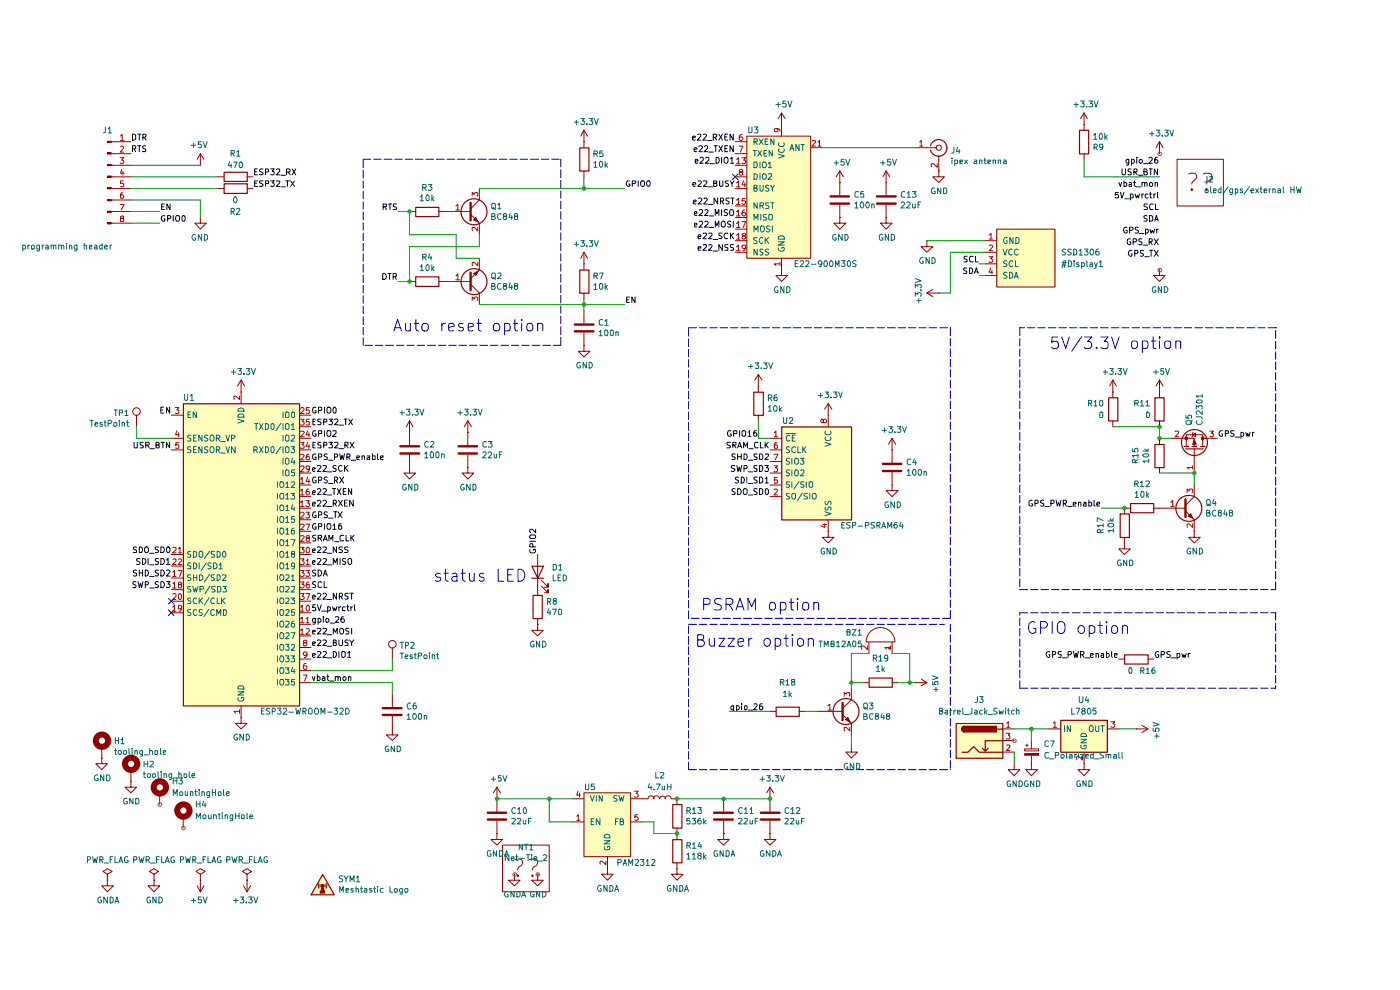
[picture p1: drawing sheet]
<svg xmlns="http://www.w3.org/2000/svg" width="297mm" height="210mm" viewBox="0 0 297 210" stroke-linecap="round" stroke-linejoin="round" font-family="sans-serif">
<g fill="#ffb">
<path d="M38.9 85.6h24.6v64.1h-24.6z"/>
<path d="M68.5 185.5l2.4 4.3h-4.9z"/>
<path d="M123.9 168.2h9.9v13.5h-9.9z"/>
<path d="M165.8 90.6h14.8v19.7h-14.8z"/>
<path d="M202.8 153.5h9.9v7.3h-9.9z"/>
<path d="M225 152.8h9.9v6.8h-9.9z"/>
<path d="M211.5 48.6h12.3v12.3h-12.3z"/>
<path d="M158.5 28.9h13.5v25.9h-13.5z"/>
</g>
<path d="M47.5 36.5h5v2h-5zM47.5 39h5v2h-5zM88.2 44h4.9v1.9h-4.9zM88.2 58.7h4.9v2h-4.9z" fill="none" stroke="#910000" stroke-width=".25"/>
<g fill="none" stroke="#910000" stroke-width=".21">
<path d="M46.2 37.5h1.3M46.2 40h1.3M52.4 37.5h1.2M52.4 40h1.2M42.5 46.1v1.2h-1.2l1.2 1.3 1.3-1.3h-1.3M42.5 46.1h.1M86.9 44.9h1.2M86.9 59.7h1.2M93 44.9h1.3M93 59.7h1.3M29 88.1v2.4"/>
<circle cx="29" cy="87.3" r=".8"/>
</g>
<g fill="none" stroke="#0f0f0f" stroke-width=".21">
<path d="M54 38.9h.4M54 36.4h.4M54.6 38.4h-.6v1.1h.6M54.6 35.8h-.6v1.3h.6M55.8 38.4h-.6l-.2 .1 .2 .4 .6 .3-.1 .3h-.7M55.8 35.9l-.5-.1-.3 .3 .2 .3 .5 .2v.4h-.7M56.3 38.9h.7v-.5h-.7v1.1M56.3 36.5l.7-.1v-.4l-.2-.2h-.5v1.3M57.4 38.4h.8l-.5 .4 .5 .2-.1 .5h-.7M57.4 35.8h.8l-.5 .5 .5 .3-.1 .4h-.7M58.7 38.4h.6l.1 .3-.8 .8h.8M58.7 36l.4-.2 .3 .4-.8 .9h.8"/>
<path d="M59.6 39.6h.9M59.6 37.2h.9M60.6 38.4h.8M60.8 36.5l.7-.1 .1-.3-.3-.3h-.5v1.3M61 38.4v1.1M61.1 36.5l.5 .6M61.6 38.4l.9 1.1M62 35.8l.7 1.3M62.5 38.4l-.9 1.1M62.7 35.8l-.7 1.3M34.3 43.9h.4M34.9 43.3h-.6v1.2h.6"/>
<path d="M35 45.8a.61 .61 0 0 0-.8 .3 .61 .61 0 0 0 .3 .8h.5v-.5h-.2M35.6 46.4h.4l.2-.3v-.3l-.6-.1v1.2M36.1 43.3v1.2l-.7-1.2v1.2M36.7 45.7v1.2M37.3 45.9l.5-.2a.86 .86 0 0 1 .1 1.2h-.5l-.1-.3zM38.7 45.8l.2-.1a.77 .77 0 0 1 .2 1.2h-.3l-.2-.2zM28.4 93.8l.1 1.2 .6-.1v-1.1M30.4 93.8l-.7 .1v.3l.7 .5-.1 .3h-.6M30.9 94.4h.6l.2-.2-.1-.3-.7-.1v1.2M31.2 94.4l.5 .6M31.8 95.2h1M33.1 94.4h.4l.3-.3-.2-.3h-.5v1.2h.6l.1-.5-.3-.1"/>
<path d="M34.1 93.8h.8M34.1 87h.4M34.5 93.8v1.2M34.7 86.4h-.6v1.2h.6M36 93.8v1.2l-.7-1.2v1.2M36 86.4v1.2l-.7-1.2v1.2"/>
</g>
<path d="M22.8 30h.8v.2h-.8z" fill="#910000"/>
<path d="M22.8 30h.8v.2h-.8z" fill="none" stroke="#910000" stroke-width=".21"/>
<path d="M22.8 32.4h.8v.3h-.8z" fill="#910000"/>
<path d="M22.8 32.4h.8v.3h-.8z" fill="none" stroke="#910000" stroke-width=".21"/>
<path d="M22.8 34.9h.8v.2h-.8z" fill="#910000"/>
<path d="M22.8 34.9h.8v.2h-.8z" fill="none" stroke="#910000" stroke-width=".21"/>
<path d="M22.8 37.3h.8v.3h-.8z" fill="#910000"/>
<path d="M22.8 37.3h.8v.3h-.8z" fill="none" stroke="#910000" stroke-width=".21"/>
<path d="M22.8 39.8h.8v.2h-.8z" fill="#910000"/>
<path d="M22.8 39.8h.8v.2h-.8z" fill="none" stroke="#910000" stroke-width=".21"/>
<path d="M22.8 42.3h.8v.3h-.8z" fill="#910000"/>
<path d="M22.8 42.3h.8v.3h-.8z" fill="none" stroke="#910000" stroke-width=".21"/>
<path d="M22.8 44.8h.8v.2h-.8z" fill="#910000"/>
<path d="M22.8 44.8h.8v.2h-.8z" fill="none" stroke="#910000" stroke-width=".21"/>
<path d="M22.8 47.2h.8v.3h-.8z" fill="#910000"/>
<g fill="none" stroke="#910000" stroke-width=".21">
<path d="M23.6 30.1h4.2M23.6 32.6h4.2M23.6 35.1h4.2M23.6 37.5h4.2M23.6 40h4.2M42.5 35.1h.1M42.5 32.6l.8 1.2M42.5 32.6l-.7 1.2M42.5 32.6v2.5M123.9 30.1h.1M123.9 27.6v3.7M123.9 36.2v1.3"/>
<path d="M123.9 27.6l-.7 1.3M123.9 27.6l.7 1.3M22.8 47.2h.8v.3h-.8zM23.6 42.4h4.2M23.6 44.9h4.2M23.6 47.3h4.2M123.9 56h.1M123.9 53.5v3.7M123.9 53.5l-.7 1.3M123.9 53.5l.7 1.3M123.9 62.1v1.3M36.3 88.1h2.6"/>
<path d="M36.3 93h2.6M36.3 95.4h2.6M51.1 83.1h.1M51.1 80.6l-.7 1.3M51.1 80.6l.8 1.3M51.1 80.6v5M63.5 88.1h2.5M63.5 93h2.5M63.5 95.4h2.5M63.5 90.5h2.5M63.5 97.9h2.5M86.9 91.7h.1"/>
<path d="M86.9 99.1v1.2h1.2l-1.2 1.3-1.2-1.3h1.2M86.9 99.1h.1M86.9 89.2l-.7 1.3M86.9 89.2l.7 1.3M86.9 89.2v5.3M86.9 96.4v2.7M99.2 99.1v1.2h1.3l-1.3 1.3-1.2-1.3h1.2M99.2 99.1h.1M99.2 91.7h.1M99.2 89.2l-.7 1.3M99.2 89.2l.8 1.3M99.2 89.2v2.5"/>
<path d="M36.3 117.6h2.6M63.5 117.6h2.5M63.5 100.3h2.5M63.5 102.9h2.5M63.5 105.3h2.5M63.5 107.8h2.5M63.5 110.2h2.5M63.5 112.7h2.5M63.5 115.1h2.5M36.3 120.1h2.6M36.3 122.6h2.6M36.3 125.1h2.6"/>
<path d="M36.3 127.5h2.6M36.3 130h2.6M63.5 120.1h2.5M63.5 122.6h2.5M63.5 125.1h2.5M63.5 127.5h2.5M63.5 130h2.5M63.5 132.4h2.5M63.5 134.9h2.5M63.5 137.3h2.5M63.5 139.8h2.5M83.2 137.3v2.5"/>
<path d="M51.1 149.7v2.4M63.5 142.2h2.5M63.5 144.8h2.5"/>
<circle cx="83.2" cy="136.7" r=".8"/>
</g>
<g fill="none" stroke="#b90000" stroke-width=".21">
<path d="M25.5 33.4h.7l-.4 .6h.4v.5l-.2 .2h-.3l-.2-.2M25.6 28.9l.3-.4v1.3M25.6 31.1l.4-.1 .2 .3-.7 1h.7M25.6 29.8h.6M25.8 35.9l-.2 .8h.7M26.1 36.3v.9M26.2 38.4h-.6v.5h.4l.2 .2v.4h-.6M25.5 43.3h.8l-.6 1.2M25.7 46.3l-.1-.1v-.3h.6v.3l-.6 .2v.5l.5 .1 .1-.4-.2-.3M26.1 40.9h-.4l-.1 .2v.9h.6v-.4l-.2-.3h-.3l-.1 .3M37.2 86.4h.7l-.4 .6h.4v.6h-.7M37.5 91.4l-.2 .8h.7"/>
<path d="M37.8 91.8v.8M37.9 93.9h-.6v.6l.1-.2 .4 .1 .1 .6h-.6M50.8 84v.8l-.8-.8-.4 .1 .1 .6M63.8 86.6l.1-.2h.4l.2 .3-.1 .3-.6 .7h.7M63.8 88.9h.7l-.4 .5 .3 .1v.6h-.6M63.8 91.5l.5-.1 .2 .2-.1 .3-.6 .7h.7M63.8 93.9h.7l-.4 .4 .4 .3-.1 .4h-.6M63.8 96.4h.5l.2 .2-.7 .9h.7M63.8 98.9l.5-.1 .2 .3-.7 1h.7M65.3 91.4l-.4 .8h.8M65.3 93.8l-.4 .9h.8M65.5 96.4h-.4a.94 .94 0 0 0 0 1.1h.5v-.6l-.4-.1-.3 .2"/>
<path d="M65.5 91.8v.8M65.5 94.3v.8M65.6 86.4h-.6l-.1 .6h.7v.6h-.7M65.6 88.9h-.6l-.1 .6h.7v.6h-.7M65.6 99.3v.2a.42 .42 0 0 1-.5-.1 .42 .42 0 0 1-.1-.5h.6v.8l-.2 .3-.3 .1M36.7 116.2l.6-.1v.5l-.7 .7h.7M36.7 118.6h.6v.4l-.7 .7h.7M37.8 116.4l.4-.3v1.2M37.8 118.6l.5-.1 .2 .4-.7 .8h.7M37.8 117.3h.7M63.8 101.6h.1l.2-.3v1.2M63.8 104.1h.1l.2-.4v1.3"/>
<path d="M63.8 106.5h.1l.2-.3v1.2M63.8 108.8l.1-.2h.4l.2 .3-.1 .3-.6 .7h.7M63.8 111.3l.5-.1 .2 .1-.1 .4-.6 .7h.7M63.8 113.7l.5-.1 .2 .2-.1 .3-.6 .7h.7M63.8 116.1h.7l-.4 .4 .4 .3v.3l-.2 .2-.5-.1M63.8 118.5h.7l-.4 .5 .4 .2v.3l-.2 .2-.5-.1M63.8 102.5h.7M63.8 105h.7M63.8 107.4h.7M64.9 106.2h.7l-.3 .5 .3 .1v.5l-.2 .1-.5-.1M64.9 108.6h.7l-.3 .5 .3 .1v.6h-.7M64.9 111.2h.8l-.5 1.2"/>
<path d="M64.9 118.9l.4-.4v1.2M64.9 119.7h.7M65.1 116.1h.3l.2 .2v.8l-.2 .2-.3-.1a.87 .87 0 0 1 0-1.1zM65.2 114.1l-.3-.2 .2-.3h.4l.1 .4a.48 .48 0 0 0-.5 .2 .48 .48 0 0 0 0 .6l.5-.1v-.5l-.2-.1M65.3 101.2l-.4 .9h.8M65.5 103.7l-.4 .2-.2 .8 .3 .3 .4-.2-.1-.6h-.4l-.2 .3M65.5 101.7v.8M36.7 121.3l.3-.3v1.3M36.7 123.8l.3-.4v1.3M36.7 126.1l.1-.2 .5 .1v.5l-.7 .7h.7M36.7 128.8l.3-.4v1.2M36.7 122.3h.6"/>
<path d="M36.7 124.7h.6M36.7 129.6h.6M37.8 121h.8l-.5 1.3M38.1 124l-.3-.1 .1-.4a.34 .34 0 0 1 .5 0 .34 .34 0 0 1 0 .5l-.6 .1v.4l.3 .2 .4-.2-.1-.5h-.1M38.1 125.9a.68 .68 0 0 1 .4 .6 .68 .68 0 0 1-.4 .7l-.3-.3v-.7zM38.5 128.9l-.1 .2h-.5l-.1-.6 .5-.1 .2 .2-.1 .9-.5 .1M63.8 121h.7l-.4 .5 .4 .2v.3l-.2 .3h-.4l-.1-.2M63.8 123.4h.7l-.4 .6 .4 .1v.4l-.2 .2h-.4l-.1-.2M63.8 125.9h.7l-.4 .5 .3 .1 .1 .4-.2 .3h-.4l-.1-.2M63.8 128.8l.3-.4v1.2M63.8 131.2l.3-.3v1.2M63.8 133.7l.3-.3v1.1"/>
<path d="M63.8 129.6h.7M63.8 132.1h.7M63.8 134.5h.7M64.6 136.3l-.3-.2 .2-.3h.4l.2 .3-.1 .1a.48 .48 0 0 0-.5 .2 .48 .48 0 0 0 0 .6h.4l.2-.2v-.2l-.2-.3M64.9 121h.7l-.3 .5 .3 .1v.5l-.2 .2-.5-.2M64.9 125.9h.8l-.5 1.3M64.9 131.2l.4-.3v1.2M64.9 133.4h.6l.1 .5-.7 .6h.7M64.9 132.1h.7M65.1 128.4h.3l.2 .2v.8l-.2 .1a.6 .6 0 0 1-.5-.4 .6 .6 0 0 1 .2-.7zM65.1 138.8l-.1 .1a.42 .42 0 0 1-.5 0 .42 .42 0 0 1-.1-.6h.6a.98 .98 0 0 1-.1 1.1h-.4M65.5 123.4l-.4 .2-.2 .9 .3 .2 .4-.2-.1-.5h-.4l-.2 .1"/>
<path d="M50.8 150.9h-1.2l.4 .4M50.8 150.5v.8M64.3 143.2h.8l-.5 1.2M64.9 140.7l-.4 .1a.92 .92 0 0 0 .1 1.2h.3l.2-.3v-.3l-.2-.2h-.4l-.2 .2"/>
</g>
<g fill="none" stroke="#0f0f0f" stroke-width=".21">
<path d="M28.1 28.4h.3l.4 .3v.7l-.4 .3h-.3zM28.1 31.6h.5l.2-.2v-.3l-.2-.2h-.5v1.3M28.4 31.6l.4 .6M29.2 28.4h.7M29.2 30.9h.7M29.5 28.4v1.3M29.5 30.9v1.3M30.3 29.1l.6-.1v-.5l-.6-.1v1.3M30.6 29.1l.4 .6M30.9 31l-.4-.1-.3 .3 .1 .2 .6 .3v.3l-.2 .2-.5-.1M133.5 38.4h-.4a.61 .61 0 0 0-.3 .7 .61 .61 0 0 0 .8 .4v-.5h-.3M134.1 38.9h.7l.1-.4-.2-.1h-.6v1.1"/>
<path d="M135.4 38.4v1.1M136.1 38.4h.5a.77 .77 0 0 1-.2 1.1h-.3a.87 .87 0 0 1 0-1.1zM137.2 38.5l.2-.1h.4a.66 .66 0 0 1-.3 1.1h-.1a.67 .67 0 0 1-.2-1zM146.9 29.3l.6-.2v-.1l-.4-.1-.2 .1v.5l.2 .2 .4-.1M147 39.1l.6-.1-.2-.3-.4 .2v.5l.2 .1h.3M147.2 31.8l.6-.2-.1-.3-.5 .2v.5l.2 .2 .3-.1M147.5 34.2l.6-.1-.1-.2h-.5v.6h.5M148 28.5l.4-.1 .3 .4-.8 .9h.8M148.1 38.4h.5l.2 .3-.8 .8h.8M148.3 31.1l.1-.2h.4l.2 .3-.7 1h.7M148.5 33.5l.2-.1h.3l.2 .1v.5l-.8 .6h.8M149.2 38.4h.6l.1 .1v.4l-.7 .6h.7"/>
<path d="M149.2 28.5l.4-.1 .3 .4-.8 .9h.8M149.4 31.1l.2-.2h.3l.2 .2v.3l-.7 .8h.7M149.7 33.5l.2-.1h.4l.1 .6-.8 .6h.8M150.1 39.6h1M150.1 29.8h.9M150.4 32.3h.9M150.6 34.7h1M151.3 29.1h.5l.3-.2-.1-.4-.7-.1v1.3M151.4 38.9h.5l.2-.4-.2-.1h-.5v1.1h.5h.2v-.5l-.3-.1M151.5 30.9h.6M151.6 29.1l.5 .6M151.8 30.9v1.3"/>
<path d="M151.9 33.4a.64 .64 0 0 1 .7 .6 .64 .64 0 0 1-.7 .6zM152.5 30.9l.7 1.3M152.5 28.4l.7 1.3M152.7 38.4v1.1h.1h.4l.1-.2v-.9M153.1 33.4v1.2M153.2 30.9l-.7 1.3M153.2 28.4l-.7 1.3M153.7 33.5l.5-.1a.86 .86 0 0 1 0 1.2 .46 .46 0 0 1-.6-.4zM153.8 31.5h.4M153.8 29h.4M154.3 30.9h-.5v1.3h.5M154.3 28.4h-.5v1.3h.5"/>
<path d="M154.5 38.4h-.5l-.2 .1 .2 .4 .5 .2v.4h-.7M154.9 33.7l.4-.3v1.2M154.9 38.4l.4 .5 .4-.5M154.9 34.6h.7M155.3 38.9v.6M155.5 30.9v1.3l-.6-1.3v1.3M155.5 28.4v1.3l-.6-1.3v1.3M81.2 58a.65 .65 0 0 1 .8 .6 .65 .65 0 0 1-.8 .7zM81.3 43.9h.6l.1-.6h-.7v1.2M81.6 43.9l.4 .6M82.3 58h.7M82.4 43.3h.7"/>
<path d="M82.6 58v1.3M82.7 43.3v1.2M83.4 58.7l.7-.1v-.4l-.2-.2h-.5v1.3M83.7 58.7l.4 .6M84.1 43.3h-.6l-.1 .2 .1 .3 .6 .2v.4l-.7 .1M147.1 42.8h.6v-.3l-.4-.1-.2 .2 .1 .6h.5M147.3 45.3l.5-.1v-.2h-.5v.6h.5M147.3 47.8l.5-.1v-.3h-.5v.7h.5M148.1 50.2l.6-.1-.2-.3-.4 .2v.5l.2 .1 .3-.1M148.1 52.7l.6-.1-.1-.3h-.4l-.1 .2 .1 .6h.4M148.2 42.2l.4-.2 .2 .2v.3l-.7 .8h.7M148.3 44.6l.2-.1h.3l.2 .1v.4l-.7 .7h.7"/>
<path d="M148.3 47.1l.2-.2h.3l.2 .2v.4l-.7 .7h.7M149.2 49.5l.6-.1 .1 .4-.8 .8h.8M149.2 52l.6-.1 .1 .3-.8 .9h.8M149.4 42.2l.4-.2 .2 .3-.7 1h.7M149.5 44.6l.4-.1 .3 .3-.8 .9h.8M149.5 47.1l.4-.2 .3 .4-.8 .9h.8M150.3 43.3h.9M150.4 49.5l.5-.1 .1 .4-.7 .8h.7M150.4 52l.5-.1 .1 .3-.7 .9h.7M150.5 45.8h.9M150.5 48.3h.9M151.3 50.8h.9"/>
<path d="M151.3 53.3h.9M151.7 45.7v-1.2l.4 .9 .4-.9v1.2M151.7 48.2v-1.3l.4 .9 .4-.9v1.3M152.2 42v1.3l-.7-1.3v1.3M152.8 42.7l.6-.1v-.5l-.6-.1v1.3M153.1 47.2l.2-.3h.3a.86 .86 0 0 1 0 1.3l-.5-.2zM153.1 44.5v1.2M153.1 42.7l.4 .6M153.2 49.4l-.7 .1v.4l.7 .4-.3 .3-.4-.1M153.2 51.9v1.2l-.7-1.2v1.2M154.3 49.5l-.5-.1a.61 .61 0 0 0-.2 .8 .61 .61 0 0 0 .7 .3M154.3 44.5h-.5l-.2 .2 .2 .3 .5 .4-.2 .3-.5-.1"/>
<path d="M154.4 51.9h-.6v.5a.47 .47 0 0 1 .5 .2 .47 .47 0 0 1 0 .5h-.5M154.7 42.1l-.5-.1-.2 .2v.3l.7 .4-.3 .4-.4-.1M154.9 44.6l.2-.1 .4 .1 .1 .7-.3 .4-.4-.1zM154.9 49.4v1.2M155 47l-.5-.1-.2 .2v.3l.7 .4-.2 .4-.5-.1M155 42h.7M155.1 50l.5 .6M155.4 42v1.3M155.5 46.9v1.3M155.6 51.9l-.7 .1v.3l.7 .4-.1 .4h-.6M155.6 49.4l-.7 .7M66.3 99.6l.6-.2-.2-.3-.4 .2v.4l.2 .3 .3-.1"/>
<path d="M66.4 89.4h.3M66.4 94.4h.3M66.9 88.9h-.5v1.2h.5M66.9 93.8h-.5v1.2h.5M67 91.4h-.5a.61 .61 0 0 0-.2 .7 .61 .61 0 0 0 .8 .4v-.5h-.3M67 86.4h-.1a.64 .64 0 0 0-.6 .6 .64 .64 0 0 0 .5 .6l.3-.1v-.4h-.3M67 96.4l-.1-.1a.66 .66 0 0 0-.6 .4 .66 .66 0 0 0 .2 .8l.6-.1v-.5h-.3M67.3 98.8l.5-.1 .3 .3-.8 1h.8M67.6 91.9h.6v-.5h-.6v1.1M67.6 87h.6v-.5l-.1-.1h-.5v1.2M67.6 96.9h.5l.1-.1v-.4l-.6-.1v1.2M68.1 88.9h-.6l-.1 .2 .1 .3 .6 .3v.3h-.7"/>
<path d="M68.1 93.8h-.6l-.1 .3 .1 .2 .6 .3v.3l-.7 .1M68.5 98.8l.5-.1 .3 .3-.8 1h.8M68.7 89.5l.6-.1v-.5h-.6v1.2M68.7 94.4h.6v-.6h-.6v1.2M68.8 86.4v1.2M68.8 91.4v1.1M69.4 96.4l-.4-.1-.3 .2 .1 .3 .6 .2v.4l-.7 .1M69.6 86.4a.46 .46 0 0 1 .6 .4v.4a.46 .46 0 0 1-.6 .4 .86 .86 0 0 1 0-1.2zM69.7 97.6h.9M69.8 88.9h.7l-.4 .4 .3 .1v.6h-.6M69.8 93.8h.7l-.4 .4 .4 .3v.3l-.1 .2-.6-.1M70.6 91.4h.6l.1 .5-.8 .6h.8"/>
<path d="M70.8 86.4h.2l.3 .2v.8l-.2 .1a.6 .6 0 0 1-.6-.4 .6 .6 0 0 1 .3-.7zM71 89l.5-.1 .2 .2-.1 .3-.6 .7h.7M71 93.9l.5-.1 .2 .3-.7 .9h.7M71 96.9h.5v-.5l-.5-.1v1.2M71.3 98.8h-.6a.57 .57 0 0 0 .6 .7v.3l-.2 .2-.5-.1M71.9 90.2h1M71.9 95.2h1M72.1 96.3l.2 1.2 .3-.9 .2 .9 .3-1.2M72.6 98.8l-.3-.1a.6 .6 0 0 0-.5 .7 .6 .6 0 0 0 .7 .5l.1-.1M73 88.9h.7M73.1 98.7v1.3M73.2 94.4h.5l.1-.5-.6-.1v1.2"/>
<path d="M73.2 99.2l.6 .8M73.3 88.9v1.2M73.4 94.4l.4 .6M73.6 96.9h.6v-.5l-.6-.1v1.2M73.8 98.7l-.7 .7M73.8 96.9l.5 .6M74 88.9l.8 1.2M74.3 93.8l.8 1.2M74.5 97.6h.9M74.8 88.9l-.8 1.2M75.1 93.8l-.8 1.2M75.7 97.1l.6-.2-.1-.2h-.5v.8h.5"/>
<path d="M76.8 96.8l.5-.1v.8M76.8 96.7v.8M77.9 96.7h.5v.8h-.5l-.1-.3 .6-.3M79 96.3v1.2h.5l.1-.7-.6-.1M80.1 96.3v1l.2 .2M80.7 97.1l.6-.2v-.2h-.5l-.1 .2 .1 .6h.5M29 116.1l-.5-.1-.2 .2 .1 .3 .6 .3v.3l-.7 .1M29.5 116a.66 .66 0 0 1 .7 .4 .66 .66 0 0 1-.2 .8h-.5zM29.7 118.5h-.7v.5l.5 .1 .2 .4-.2 .2-.5-.1M30.2 118.4l.7 .3v.7l-.4 .3h-.3zM30.7 116.2l.5-.2a.86 .86 0 0 1 .1 1.2h-.4a.74 .74 0 0 1-.2-1zM31.4 118.4v1.3"/>
<path d="M31.7 119.8h1M31.7 117.3h1M33.6 118.5h-.7v.5l.6 .1 .1 .2-.1 .3h-.6M33.6 116.1h-.7l.1 .4a.47 .47 0 0 1 .5 .2 .47 .47 0 0 1 0 .5h-.6M34.1 118.4a.65 .65 0 0 1 .8 .7 .65 .65 0 0 1-.8 .6zM34.1 116a.66 .66 0 0 1 .7 .4 .66 .66 0 0 1-.2 .8h-.5zM35.3 118.8l.3-.4v1.3M35.3 119.7h.8M35.5 116.1h.3a.67 .67 0 0 1 0 1.1l-.3-.1a.78 .78 0 0 1 0-1zM66.3 119.3l.6-.2-.2-.2-.4 .1v.5l.2 .2 .3-.1M66.3 116.8l.6-.1-.1-.3h-.4l-.1 .2 .1 .6h.4M66.3 106.9l.6-.1-.2-.3-.4 .2v.5l.2 .2 .3-.1"/>
<path d="M66.3 104.5l.6-.1-.2-.3-.4 .1v.5l.2 .2 .3-.1M67 113.5h-.6a.47 .47 0 0 0 0 .5 .47 .47 0 0 0 .5 .2v.5h-.6M67 111.1h-.5a.61 .61 0 0 0-.2 .8 .61 .61 0 0 0 .8 .3v-.4h-.3M67 108.6a.61 .61 0 0 0-.7 .3 .61 .61 0 0 0 .1 .7l.3 .2 .4-.1v-.4h-.3M67 101.3l-.1-.1a.64 .64 0 0 0-.6 .6 .64 .64 0 0 0 .5 .6l.3-.1v-.4h-.3M67.3 118.5l.5-.1 .3 .3-.8 1h.8M67.3 116.1l.5-.1 .3 .2-.8 1h.8M67.3 106.3l.2-.2h.3l.3 .2-.1 .4-.7 .7h.8M67.3 103.8l.2-.2h.3l.3 .3-.8 1h.8M67.5 114.1h.6l.1-.1v-.4l-.7-.1v1.2M67.6 111.7h.6v-.5l-.6-.1v1.2M67.6 109.2l.6-.1v-.4l-.1-.2h-.5v1.3"/>
<path d="M67.6 101.9h.5l.1-.2v-.4l-.1-.1h-.5v1.2M67.8 114.1l.4 .6M68.5 118.5l.5-.1 .3 .3-.8 1h.8M68.5 116.1l.5-.1 .3 .2-.8 1h.8M68.5 106.3l.2-.2h.3l.3 .2-.1 .4-.7 .7h.8M68.5 103.8l.2-.2h.3l.3 .3-.8 1h.8M68.6 114.7l.4-1.2 .4 1.2M68.7 114.4h.6M68.8 111.1v1.2M69.4 108.6l-.4-.1-.3 .3 .1 .3 .6 .2v.4h-.7M69.4 101.3l-.4-.1-.3 .2 .1 .3 .6 .2v.4l-.1 .1h-.6M69.4 119.8h1"/>
<path d="M69.4 117.3h1M69.4 100.1h1M69.4 107.4h1M69.4 105h1M69.7 109.9h.9M69.7 102.5h.9M69.8 114.7v-1.2l.4 .9 .4-.9v1.2M70.5 103.6h.7M70.6 111.4l.4-.3v1.2M70.6 112.3h.7M70.7 119.7v-1.3l.4 .9 .4-.9v1.3M70.7 106.8l.6-.1v-.5l-.6-.1v1.3"/>
<path d="M70.8 108.5h.7M70.9 103.6v1.3M71 101.9l.5-.1v-.5l-.5-.1v1.2M71 114.9h.9M71 106.8l.4 .6M71.1 108.5v1.3M71.2 101.9l.4 .5M71.4 116v1.2l-.7-1.2v1.2M71.5 103.6l.8 1.3M71.7 108.5l.9 1.3M71.8 106.1l.8 1.3M72.1 101.2l.8 1.2"/>
<path d="M72.1 118.4v1.3M72.3 103.6l-.8 1.3M72.4 111.1l-.4 .1-.2 .8 .3 .3 .4-.1v-.5l-.2-.2h-.2l-.3 .3M72.6 108.5l-.9 1.3M72.6 116.1h-.6l-.1 .2 .2 .3h.3l.2 .4-.1 .2h-.6M72.6 106.1l-.8 1.3M72.8 104.2h.4M72.9 113.6l-.6-.1-.2 .3v.7l.2 .2 .6-.1M72.9 101.2l-.8 1.2M73.1 106.7h.4M73.3 118.5h-.7v.5l.6 .1 .1 .2-.1 .3h-.6M73.4 113.5v1.2h.6"/>
<path d="M73.4 103.6h-.6v1.3h.6M73.7 106.1h-.6v1.3h.6M73.8 118.6l.3-.2 .5 .2v.9l-.3 .2h-.2l-.3-.2zM73.8 116.1h-.6l-.1 .2 .2 .3h.3l.2 .4-.1 .2h-.6M74.4 113.5v1.2M74.6 103.6v1.3l-.7-1.3v1.3M74.6 114l.5 .7M74.9 106.1v1.3l-.7-1.3v1.3M75.1 113.5l-.7 .7M28.9 123.4h-.5l-.2 .1v.4l.7 .4-.3 .3-.4-.1M29 121l-.5-.1-.2 .3 .1 .2 .6 .3v.3l-.2 .2-.5-.1M29.3 123.4l.2 1.2 .3-.9 .3 .9 .2-1.2"/>
<path d="M29.5 120.9v1.3M29.5 121.5h.7M30.2 120.9v1.3M30.8 124h.6v-.6h-.6v1.2M30.8 120.9a.64 .64 0 0 1 .7 .6 .64 .64 0 0 1-.7 .7zM31.7 124.7h1M31.7 122.3h1M33.6 123.4h-.4l-.3 .1v.4l.7 .4-.2 .3-.5-.1M33.6 121h-.7v.4l.6 .2 .1 .2-.2 .4-.5-.1M34.1 123.4a.65 .65 0 0 1 .8 .6 .65 .65 0 0 1-.8 .6zM34.1 120.9a.65 .65 0 0 1 .8 .6 .65 .65 0 0 1-.8 .7zM35.3 123.4h.8l-.5 .5 .4 .1 .1 .4-.3 .2h-.3l-.2-.1"/>
<path d="M35.3 121l.5-.1 .3 .3-.8 1h.8M66.3 126.7l.6-.1-.2-.4-.4 .2v.5l.2 .2 .3-.1M66.3 139l.6-.1-.1-.3h-.4l-.1 .2 .1 .6h.4M66.3 134l.6-.1-.1-.2h-.4l-.1 .2 .1 .6h.4M66.3 136.6l.6-.2-.1-.3h-.4l-.1 .2 .1 .6h.4M66.9 128.3h-.5l-.1 .6h.6l.1 .4-.3 .2h-.4M66.9 131.1v1.1l-.3 .2-.2-.1M66.9 131.2h-.5l-.1 .5a.36 .36 0 0 0 .6 .2M67 121h-.6v.4l.5 .2 .1 .3-.3 .3-.4-.1M67 123.4h-.6v.5l.5 .2 .1 .3-.3 .2-.4-.1M67.3 126l.2-.2h.3l.3 .3-.1 .3-.7 .7h.8M67.3 128.3l.4 1.2 .5-1.2"/>
<path d="M67.3 138.3l.5-.1 .3 .2-.8 1h.8M67.3 133.4l.6-.1 .2 .1-.1 .4-.7 .7h.8M67.3 135.8l.5-.1 .3 .3-.8 .9h.8M67.5 120.9a.65 .65 0 0 1 .7 .6 .65 .65 0 0 1-.7 .7zM67.5 131.2l.3-.1 .3 .3-.1 .5h-.5M67.5 131.1v1.3M68.2 123.5l-.3-.1-.4 .3 .1 .8 .3 .1 .3-.1M68.2 129.6h1.1M68.5 126l.2-.2h.3l.3 .3-.1 .3-.7 .7h.8M68.5 138.3l.5-.1 .3 .2-.8 1h.8M68.5 133.4l.6-.1 .2 .1-.1 .4-.7 .7h.8M68.5 135.8l.5-.1 .3 .3-.8 .9h.8"/>
<path d="M68.6 122.2l.4-1.3 .4 1.3M68.6 130.8v.1M68.6 131.1v.9M68.7 121.8h.6M68.7 123.4v1.2h.6M69.3 131.1l.5 .3v.3l-.3 .3-.4-.3v-.3zM69.4 127.2h1M69.4 139.5h1M69.4 134.6h1M69.4 137.1h1M69.5 128.8l.3-.1 .3 .2-.1 .6h-.5M69.5 128.7v1.3"/>
<path d="M70 132.2h1M70.5 128.7l.3 .8 .2-.6 .2 .6 .3-.8M70.7 138.2a.64 .64 0 0 1 .7 .6 .64 .64 0 0 1-.7 .6zM70.7 134.5v-1.2l.4 .8 .4-.8v1.2M70.7 136.3h.4l.2-.2v-.3l-.6-.1v1.2h.6l.1-.3-.1-.3h-.2M71.1 130.9l.6-.1 .2 .2-.1 .3-.7 .7h.8M71.4 125.8v1.3l-.7-1.3v1.3M71.9 135.7v1l.2 .2h.4l.1-.2v-1M71.9 128.7v.8M71.9 138.2v1.2M72 126.5l.6-.1v-.4l-.1-.2h-.5v1.3M72.2 133.3h.4a.78 .78 0 0 1 0 1.2h-.4l-.1-.2v-.6z"/>
<path d="M72.3 128.7l-.4 .2M72.3 126.5l.3 .6M72.5 138.3l.2-.1 .5 .1v.9l-.2 .2h-.3l-.2-.2zM72.9 130.8l-.4 .1-.2 .8 .3 .3 .4-.1 .1-.4-.3-.3h-.2l-.3 .3M73.2 128.8l-.3-.1-.3 .2v.6h.6M73.6 128.7h.4M73.7 128.3v1.1l.3 .1M73.7 138.5l.4-.3v1.2M73.7 139.4h.7M73.8 125.9l-.4-.1-.2 .3v.3l.6 .2v.4h-.6M73.8 135.8l-.4-.1-.2 .3v.2l.6 .3v.3l-.6 .1M74 133.3h-.6l-.1 .1 .1 .4 .6 .2v.4l-.7 .1"/>
<path d="M74.2 135.7l.4 .6 .4-.6M74.2 125.8h.7M74.4 128.7v.8M74.6 125.8v1.3M74.6 133.3v1.2M74.6 136.3v.6M74.8 128.7l-.4 .2M75.2 128.3v1.1l.2 .1M66.2 143.5l.3 .9 .3-.9M67.3 143.6l.3-.1 .3 .3v.3l-.3 .3-.3-.1M67.3 143.1v1.3M68.4 143.6l.3-.1 .2 .2v.7"/>
<path d="M68.9 143.8h-.4l-.2 .2 .2 .4 .4-.1M69.3 143.5h.5M69.5 143.1v1.1l.3 .2M69.9 144.4h1M71.1 143.6l.4-.1 .2 .2v.7M71.1 143.5v.9M71.7 143.7l.2-.2 .3 .2v.7M72.8 143.6l.4-.1 .2 .3v.3l-.2 .3-.5-.3zM73.9 143.6h.5v.8M73.9 143.5v.9"/>
<circle cx="69.8" cy="91.9" r=".58"/>
<circle cx="69.8" cy="111.6" r=".58"/>
</g>
<path d="M123 31.4h1.9v4.9h-1.9zM123 57.3h1.9v4.9h-1.9zM38.9 85.6h24.6v64.1h-24.6zM68.5 185.5l2.4 4.3h-4.9z" fill="none" stroke="#910000" stroke-width=".25"/>
<g fill="none" stroke="#006665" stroke-width=".21">
<path d="M39.9 88h.4M40.5 87.4h-.6v1.2h.6M40.5 92.4l-.5-.1-.2 .2 .1 .3 .6 .2v.4l-.2 .2-.5-.1M40.5 94.8l-.5-.1-.2 .3 .1 .3 .6 .2v.3l-.2 .2-.5-.1M41.1 92.9h.4M41.1 95.3h.4M41.7 87.4v1.2l-.7-1.2v1.2M41.7 92.3h-.6v1.3h.6M41.7 94.7h-.6v1.3h.6M42.8 92.3v1.3l-.6-1.3v1.3M42.8 94.7v1.3l-.6-1.3v1.3M44.1 92.4l-.5-.1-.3 .2 .1 .3 .5 .2 .2 .2-.2 .4-.6-.1"/>
<path d="M44.1 94.8l-.5-.1-.3 .3 .1 .3 .7 .4-.2 .3-.6-.1M44.6 92.5l.3-.2 .4 .2 .1 .6-.4 .5-.4-.2zM44.6 94.9l.3-.2 .4 .2 .1 .7-.4 .4-.4-.2zM45.9 93h.5l.3-.5-.3-.2h-.5v1.3M45.9 95.4h.5l.3-.4-.3-.3h-.5v1.3M46.2 93l.5 .6M46.2 95.4l.5 .6M46.8 93.6h1M46.8 96.1h1M47.9 92.3l.4 1.3 .4-1.3M47.9 94.7l.4 1.3 .4-1.3M49.1 93h.5l.3-.5-.3-.2h-.5v1.3"/>
<path d="M49.9 94.7v1.3l-.8-1.3v1.3M50.5 88.9l1.2 .4-1.2 .4M50.5 86.8a.66 .66 0 0 1 .8-.2 .66 .66 0 0 1 .4 .6h-1.2zM50.6 87.9h1l.1 .6h-1.2zM53.8 95.4h.6l.2-.4-.2-.3h-.6v1.3M54 89.8h.7M54.2 95.4l.4 .6M54.4 89.8v1.3M55 89.8l.8 1.3M55 94.7l.8 1.3M55.8 89.8l-.8 1.3M55.8 94.7l-.8 1.3"/>
<path d="M56.3 89.8a.64 .64 0 0 1 .7 .7 .64 .64 0 0 1-.7 .6zM56.3 94.7a.64 .64 0 0 1 .7 .7 .64 .64 0 0 1-.7 .6zM57.6 89.9l.3-.1a.78 .78 0 0 1-.2 1.3l-.2-.3zM57.7 94.7a.68 .68 0 0 1 .5 .7 .68 .68 0 0 1-.5 .6l-.2-.2v-.8zM59.6 89.7l-1.1 1.7M59.6 94.7l-1.1 1.6M60 87.4v1.2M60 89.8v1.3M60 92.3v1.3M60 94.7v1.3M60 97.2v1.3M60 99.7v1.2"/>
<path d="M60.5 87.5l.3-.1 .5 .1v.9l-.2 .2h-.4l-.2-.2zM60.5 90l.3-.2 .5 .2v.8l-.3 .3h-.2l-.3-.3zM60.5 92.5l.3-.2 .5 .2v.9l-.3 .2-.5-.2zM60.5 94.9l.3-.2 .5 .2v.9l-.3 .2-.5-.2zM60.5 97.4l.3-.2 .5 .2v.9l-.3 .2-.5-.2zM60.8 99.7h.2l.3 .2v.9l-.3 .1-.5-.1v-.9zM61.7 94.7h.8l-.4 .6h.4v.5l-.2 .2h-.4l-.2-.2M61.8 90.2l.3-.4v1.3M61.8 92.5l.2-.2h.3l.2 .2v.3l-.8 .8h.8M61.8 91.1h.7M61.9 87.5l.3-.1 .3 .2v.8l-.2 .2-.4-.1zM62.1 97.2l-.3 .8h.8"/>
<path d="M62.4 97.6v.9M62.5 99.7h-.6l-.1 .5h.7v.6h-.7M40.5 117l-.5-.1-.2 .3 .1 .3 .6 .2v.4h-.7M40.5 119.5l-.5-.1-.2 .2 .1 .4 .6 .1v.5h-.7M41.1 116.9a.64 .64 0 0 1 .6 .7 .64 .64 0 0 1-.6 .6zM41.1 119.4a.64 .64 0 0 1 .6 .6 .64 .64 0 0 1-.6 .7zM42.2 117.1l.3-.2 .5 .2v.9l-.2 .2-.6-.2zM42.2 119.4v1.3M43.8 119.4l-1.1 1.6M44.4 116.9l-1.1 1.5M44.8 119.5l-.5-.1-.2 .1v.4l.7 .4-.3 .4-.4-.1M45.3 119.4a.65 .65 0 0 1 .8 .6 .65 .65 0 0 1-.8 .7z"/>
<path d="M45.5 117l-.5-.1-.2 .3 .1 .3 .6 .2v.4h-.7M46.1 116.9a.64 .64 0 0 1 .6 .7 .64 .64 0 0 1-.6 .6zM46.5 119.8l.3-.4v1.3M47.5 116.9a.68 .68 0 0 1 .4 .7 .68 .68 0 0 1-.4 .6l-.3-.3a.77 .77 0 0 1 .3-1zM58.8 102.2v1.2M58.8 104.6v1.2M58.8 107.1v1.2M58.8 109.6v1.2M58.8 112v1.3M58.8 114.5v1.2M58.8 116.9v1.3M58.8 119.4v1.3"/>
<path d="M59.5 104.6h.5l.1 .2 .1 .6-.2 .4h-.5l-.1-.1v-.6zM59.6 107.1a.46 .46 0 0 1 .6 .4l-.2 .8h-.5a.86 .86 0 0 1 .1-1.2zM59.6 109.6a.46 .46 0 0 1 .6 .4l-.2 .7-.4 .1a.86 .86 0 0 1 0-1.2zM59.6 112a.46 .46 0 0 1 .6 .4v.5a.46 .46 0 0 1-.6 .4 .86 .86 0 0 1 0-1.3zM59.6 114.5a.46 .46 0 0 1 .6 .4v.4a.46 .46 0 0 1-.6 .4 .86 .86 0 0 1 0-1.2zM59.6 116.9a.46 .46 0 0 1 .6 .4v.5a.46 .46 0 0 1-.6 .4 .86 .86 0 0 1 0-1.3zM59.6 119.4h.3a.73 .73 0 0 1 0 1.3h-.3a.86 .86 0 0 1 0-1.3zM60.6 102.5l.4-.3v1.2M60.6 105l.4-.4v1.2M60.6 107.4l.4-.3v1.2M60.6 109.9l.4-.3v1.2M60.6 112.4h.2l.2-.4v1.3"/>
<path d="M60.6 114.8h.2l.2-.3v1.2M60.6 117.3l.4-.4v1.3M60.6 119.8l.4-.4v1.3M60.6 103.4h.7M60.6 105.8h.7M60.6 108.3h.7M60.6 110.8h.7M60.6 113.3h.7M60.6 115.7h.7M60.6 118.2h.7M61.7 104.6h.8l-.4 .5 .4 .1v.5h-.8M61.7 114.5h.9l-.5 1.2"/>
<path d="M61.8 102.3l.6-.1 .1 .5-.8 .7h.8M62.1 107l-.3 1h.8M62.1 117.5l-.3-.3 .1-.2 .4-.1 .2 .4-.2 .2h-.4l-.1 .2 .1 .4 .2 .1 .4-.1v-.5l-.2-.1M62.4 112l-.4 .1-.2 .9 .3 .3 .4-.2-.1-.6h-.5l-.1 .2M62.4 107.5v.8M62.5 109.6h-.6l-.1 .6 .6-.1 .1 .6-.2 .1h-.3l-.2-.1M62.5 120l-.1 .1h-.5v-.6l.4-.1 .2 .1v.9l-.6 .3M40.5 121.9h-.6l-.1 .2 .1 .3 .6 .3v.3h-.7M40.5 124.4h-.6l-.1 .1 .1 .4 .6 .2v.4l-.7 .1M40.5 126.9l-.5-.1-.2 .3 .1 .2 .6 .3v.3l-.7 .1M40.5 129.4l-.5-.1-.2 .2 .1 .3 .6 .2v.4l-.2 .2-.5-.1M40.9 124.4l.3 1.2 .3-.9 .2 .9 .3-1.2"/>
<path d="M41.1 121.9v1.2M41.1 122.5h.6M41.7 126.9l-.2-.1a.67 .67 0 0 0-.5 .5 .67 .67 0 0 0 .2 .7l.5-.1M41.7 129.4l-.2-.1a.6 .6 0 0 0-.5 .7 .6 .6 0 0 0 .7 .5v-.1M41.7 121.9v1.2M42.2 126.8v1.2M42.3 121.9h.5l.2 .3v.7l-.4 .2h-.3zM42.4 125h.6l.2-.5-.2-.1h-.6v1.2M42.4 127.3l.6 .7M42.9 129.4h-.7v.4l.7 .3-.2 .5-.5-.1M43 126.8l-.8 .7M44.3 129.2l-1 1.6"/>
<path d="M44.4 126.7l-1.1 1.7M44.4 121.8l-1.1 1.6M44.5 124.3l-1 1.6M45.5 121.9h-.6l-.1 .2 .1 .3 .6 .3v.3h-.7M45.5 126.9a.61 .61 0 0 0-.8 .3 .61 .61 0 0 0 .3 .8l.5-.1M45.5 129.4h-.1a.45 .45 0 0 0-.7 .1l.1 .8a.37 .37 0 0 0 .3 .3 .37 .37 0 0 0 .4-.2M45.6 124.4h-.6l-.1 .1 .2 .5h.3l.2 .2-.1 .4h-.6M46 130.6v-1.3l.4 .8 .4-.8v1.3M46.1 121.9h.4a.66 .66 0 0 1 .2 .8 .66 .66 0 0 1-.6 .4zM46.1 126.8v1.2h.6M46.1 124.4h.6l.1 .2v.7l-.1 .3h-.6zM46.5 120.7h.7"/>
<path d="M47 126.8v1.2M47.2 122l.6-.1 .1 .2-.1 .3-.6 .7h.7M47.2 127.3l.6 .7M47.2 124.4h.8l-.4 .4 .4 .3-.1 .5-.7-.1M47.4 129.3a.64 .64 0 0 1 .7 .6 .64 .64 0 0 1-.7 .7zM47.8 126.8l-.8 .7M58.8 121.9v1.2M58.8 124.4v1.2M58.8 126.8v1.2M58.8 129.3v1.3M58.8 131.7v1.3M58.8 134.2v1.3"/>
<path d="M58.8 136.7v1.2M58.8 139.1v1.3M59.4 129.5l.2-.2a.46 .46 0 0 1 .6 .4l-.2 .8-.4 .1a.9 .9 0 0 1-.2-1.1zM59.5 124.4h.5l.1 .1 .1 .6-.2 .5h-.5l-.1-.2v-.6zM59.6 126.8a.46 .46 0 0 1 .6 .5l-.2 .7h-.5a.86 .86 0 0 1 .1-1.2zM59.6 131.7a.46 .46 0 0 1 .6 .5v.4a.46 .46 0 0 1-.6 .4 .86 .86 0 0 1 0-1.3zM59.6 134.2a.46 .46 0 0 1 .6 .4v.4a.46 .46 0 0 1-.6 .5 .86 .86 0 0 1 0-1.3zM59.6 136.7a.46 .46 0 0 1 .6 .4v.4a.46 .46 0 0 1-.6 .4 .86 .86 0 0 1 0-1.2zM59.6 139.1h.3a.73 .73 0 0 1 0 1.3h-.3a.86 .86 0 0 1 0-1.3zM60.5 136.7h.8l-.3 .5h.3v.6h-.8M60.5 139.1h.8l-.3 .5 .3 .1v.6h-.8M60.6 122l.6-.1 .1 .5-.8 .7h.8"/>
<path d="M60.6 124.5l.6-.1 .1 .5-.8 .7h.8M60.6 126.9h.7v.4l-.8 .7h.8M60.6 129.4h.7v.4l-.8 .8h.8M60.6 131.8h.7v.4l-.8 .8h.8M60.6 134.4l.2-.2h.3l.2 .2v.3l-.8 .8h.8M60.6 120.7h.7M61.7 126.8h.8l-.4 .5 .4 .1v.5h-.8M61.7 134.2h.9l-.5 1.3M61.7 139.1h.8l-.4 .5 .4 .1v.6h-.8M61.8 122.3l.3-.4v1.2M61.8 124.5l.6-.1 .1 .5-.8 .7h.8M61.8 136.8l.2-.1h.3l.2 .1v.4l-.8 .7h.8"/>
<path d="M61.8 123.1h.7M62.4 131.7l-.4 .1-.2 1 .3 .2 .4-.2-.1-.6h-.5l-.1 .2M62.5 129.3h-.6l-.1 .6 .6-.1 .1 .6-.2 .2h-.3l-.2-.2M50.5 146.7h1.2l-1.2 .7h1.2M50.5 148v.3l.3 .4h.6l.2-.2 .1-.3-.1-.3h-.4v.3M50.5 145.6l.3-.1h.6l.2 .1 .1 .5h-1.2zM58.8 141.6v1.2M58.8 144.1v1.2M59.5 144.1h.5l.1 .2 .1 .6-.2 .4h-.5l-.1-.2v-.6zM60.5 141.6h.8l-.3 .5 .3 .1v.5h-.8M60.5 144.1h.8l-.3 .4 .3 .2v.5h-.8M62.1 141.6l-.3 .8h.8"/>
<path d="M62.4 142v.8M62.5 144.1h-.6l-.1 .6 .2-.2h.3l.2 .2v.5h-.7"/>
<circle cx="59.8" cy="102.7" r=".58"/>
<circle cx="59.8" cy="122.5" r=".58"/>
<circle cx="59.8" cy="142.2" r=".58"/>
</g>
<path d="M84.9 94.7h4M84.9 96.2h4" fill="none" stroke="#910000" stroke-width=".51"/>
<path d="M68.5 187.9l.5 1.5h-1.1z" fill="#910000"/>
<path d="M67.6 187.4l-.1 .5 .1 .5M67.9 187.6v.5M68.4 187.9l.5 1.5h-1zM69.2 187.4l.1 .5-.1 .5" fill="none" stroke="#910000" stroke-width=".21"/>
<path d="M68.2 187.7h.4v.4h-.4z" fill="#910000"/>
<g fill="none" stroke="#910000" stroke-width=".21">
<path d="M101.7 57.2l-1.9 1.9M99.8 60.3l1.9 1.8M114 132.4v1.3h1.2l-1.2 1.2-1.2-1.2h1.2M114 132.4h.1M21.6 158.3v2.5M51.1 152.1v1.3h1.3l-1.3 1.2-1.1-1.2h1.1M51.1 152.1h.1M83.2 154.6v1.3h1.2l-1.2 1.2-1.2-1.2h1.2M83.2 154.6h.1M83.2 147.2v2.7M83.2 151.9v2.7M21.6 160.8v1.2h1.2l-1.2 1.2-1.3-1.2h1.3"/>
<path d="M21.6 160.8h.1M27.8 165.7v1.3h1.2l-1.2 1.1-1.3-1.1h1.3M27.8 165.7h.1M27.8 163.2v2.5M33.9 168.1v2.5M38.9 173.1v2.5M105.4 169.4h.1M105.4 176.8v1.3h1.2l-1.2 1.1-1.3-1.1h1.3M105.4 176.8h.1M105.4 167v5.1M105.4 174.1v2.7M105.4 167l-.8 1.1"/>
<path d="M105.4 167l.8 1.1M106.6 179.2h9.9v9.9h-9.9zM121.4 169.4h2.5M121.4 174.3h2.5M123.9 168.1h9.9v13.6h-9.9zM133.8 169.4h3.6M133.8 174.3h2.4M137.5 169.4a.64 .64 0 0 1 .6-.6 .64 .64 0 0 1 .6 .6M138.6 169.4a.64 .64 0 0 1 .7-.6 .64 .64 0 0 1 .6 .6M140 169.4a.59 .59 0 0 1 .5-.6 .59 .59 0 0 1 .6 .6 .61 .61 0 0 1 .7-.6 .61 .61 0 0 1 .6 .6h1.2v1.2M143.6 175.6v2.5M22.8 186.7v1.2h1.2l-1.2 1.2-1.2-1.2h1.2"/>
<path d="M22.8 186.7h.1M22.8 185.4l1-.6-1-.6-1 .6 1 .6v1.3M32.7 186.7v1.2h1.2l-1.2 1.2-1.3-1.2h1.3M32.7 186.7h.1M32.7 185.4l.9-.6-.9-.6-1 .6 1 .6v1.3M41.8 187.9l.7 1.2M42.5 185.4l1-.6-1-.6-.9 .6 .9 .6v1.3M42.5 186.7h.1M42.5 186.7v2.4M43.3 187.9l-.8 1.2M51.6 187.9l.8 1.2M52.4 185.4l.9-.6-.9-.6-1 .6 1 .6v1.3"/>
<path d="M52.4 186.7h.1M52.4 186.7v2.4M53.2 187.9l-.8 1.2M68.2 187.7h.4v.4h-.4zM68.9 187.6v.5M109.1 182.4l.4-.2h.8l.4 .2a1.09 1.09 0 0 1-.7 1.6l-.2 .5M109.1 185.4v1.3h1.2l-1.2 1.2-1.2-1.2h1.2M109.1 185.4h.1M109.8 185.6l.2 .2-.2 .1-.2-.1 .2-.2v.3M112.3 182.4l.3-.2h.9l.4 .2a.91 .91 0 0 1-.6 1.4l-.4 .7M112.9 185.6l.2 .2-.2 .1-.1-.1 .1-.2v.3M114 185.4v1.3h1.2l-1.2 1.2-1.2-1.2h1.2"/>
<path d="M114 185.4h.1M128.9 184.2v1.2h1.1l-1.1 1.3-1.3-1.3h1.3M128.9 184.2h.1M128.9 181.7v2.5M143.6 184.2v1.2h1.3l-1.3 1.3-1.2-1.3h1.2M143.6 184.2h.1M143.6 183v1.2"/>
</g>
<g fill="none" stroke="#910000" stroke-width="1.3">
<circle cx="21.6" cy="157.1" r="1.31"/>
<circle cx="27.8" cy="162" r="1.31"/>
<circle cx="33.9" cy="167" r="1.31"/>
<circle cx="38.9" cy="171.9" r="1.31"/>
</g>
<path d="M99.8 57.8v3.8M81.2 150.2h4M81.2 151.6h4M103.5 172.4h3.9M103.5 173.8h3.9" fill="none" stroke="#910000" stroke-width=".51"/>
<g fill="none" stroke="#910000" stroke-width=".25">
<path d="M142.7 170.6h2v5h-2zM142.7 178.1h2v4.9h-2z"/>
<circle cx="100.5" cy="59.7" r="2.75"/>
</g>
<path d="M122.3 173.1l.4-.3v1.2M122.3 174h.7M122.6 167.8l-.3 .9h.8M122.9 168.2v.9M134.5 167.8h.9l-.4 .5 .4 .3-.1 .4h-.8M135.3 172.8h-.6l-.1 .6 .2-.2h.3l.3 .3-.1 .4h-.7M128.5 182.6v.8l-.9-.8-.3 .3v.4" fill="none" stroke="#b90000" stroke-width=".21"/>
<g fill="none" stroke="#006665" stroke-width=".21">
<path d="M125.2 168.7l.4 1.2 .5-1.2M125.4 174.2h.4M126 173.7h-.6v1.2h.6M126.5 168.7v1.2M127.3 173.7v1.2l-.8-1.2v1.2M127.8 168.7v1.2l-.7-1.2v1.2M128.2 179.6v.4a.61 .61 0 0 0 .8 .3 .61 .61 0 0 0 .3-.8h-.4v.2M128.2 178.3h1.2l-1.2 .7h1.2M128.2 177.2a.66 .66 0 0 1 .8-.2 .66 .66 0 0 1 .4 .7h-1.2zM130.6 174.2h.4M130.9 168.8h-.7v.4l.7 .4-.2 .3h-.5M131.1 173.7h-.5v1.2"/>
<path d="M131.3 168.7l.3 1.2 .2-.8 .3 .8 .2-1.2M131.6 174.2h.4l.2-.3-.2-.2h-.4v1.2h.5l.1-.1v-.5l-.2-.1"/>
</g>
<path d="M100.5 58l1-.5-.5 1z" fill="#910000"/>
<path d="M94.3 59.7h5.5M99.8 45.5l1.9 1.8M100.5 58l.9-.5-.5 .9zM101.7 54.8v2.4M101.7 42.4l-1.9 1.9M101.7 62.1v2.5" fill="none" stroke="#910000" stroke-width=".21"/>
<path d="M96.7 58.5l.4-.4v1.3M96.7 59.4h.8M101.3 55.6v.8l-.8-.8-.3 .1v.6M100.2 63.8v-.8l.4 .4 .2-.4h.4l.1 .2v.6" fill="none" stroke="#b90000" stroke-width=".21"/>
<path d="M99.8 43v3.7" fill="none" stroke="#910000" stroke-width=".51"/>
<circle cx="100.5" cy="44.9" r="2.75" fill="none" stroke="#910000" stroke-width=".25"/>
<path d="M101 46.2l.5 .9-1-.4z" fill="#910000"/>
<g fill="none" stroke="#910000" stroke-width=".21">
<path d="M101.7 40v2.4M94.3 44.9h5.5M100.9 46.1l.5 1-.9-.4zM101.7 47.3v2.5M123.9 73.2v1.3h1.2l-1.2 1.2-1.2-1.2h1.2M123.9 73.2h.1M123.9 65.9v2.7M123.9 70.5v2.7M160.9 79.4v3.7M160.9 79.4l-.8 1.2M160.9 79.4l.7 1.2M99.2 91.7v2.8"/>
<path d="M99.2 96.4v2.7M160.9 81.9h.1M160.9 88.1v1.1M163.3 93h2.5M163.3 95.4h2.5M163.3 97.9h2.5M175.7 88.1h.1M175.7 85.6v4.9M175.7 85.6l-.8 1.2M175.7 85.6l.7 1.2M189.2 95.4h.1M189.2 93v5.1"/>
<path d="M189.2 93l-.7 1.2M189.2 93l.8 1.2M114 117.6v8.6M163.3 100.3h2.5M163.3 102.9h2.5M163.3 105.3h2.5M175.7 112.7v1.3h1.2l-1.2 1.1-1.3-1.1h1.3M175.7 112.7h.1M175.7 110.2v2.5M189.2 102.9v1.2h1.3l-1.3 1.2-1.2-1.2h1.2M189.2 102.9h.1M189.2 100.2v2.7"/>
<path d="M114 131.1v1.3M114.8 124.3l1.4 1.4v-.6v.6h-.7M114.8 123l1.4 1.5v-.7v.7h-.7M163.3 150.9h1.3M169.5 150.9h1.3M163.3 169.4h.1M163.3 167l-.7 1.1M163.3 167l.8 1.1M163.3 167v2.4M218.8 162v1.2h1.2l-1.2 1.3-1.2-1.3h1.2M218.8 162h.1"/>
</g>
<g fill="none" stroke="#b90000" stroke-width=".21">
<path d="M96.7 43.7l.4-.4v1.2M96.7 44.5h.8M100.2 41.6v-.8l.4 .4 .2-.4h.4l.1 .2v.6M101.3 48.3v.7l-.6-.7h-.5v.6M164.2 96.4h.8l-.6 1.1M164.2 98.8h.7l-.4 .4 .4 .3-.1 .5-.5 .1-.1-.2M164.3 91.8l.3-.4v1.2M164.3 92.6h.6M164.8 93.9h-.4l-.1 .2v.9l.5 .1v-.7l-.4-.1-.1 .3M174.7 89.2l.1-.3h.3l.2 .3v.2l-.2 .3-.4-.2v-.3l-.3-.3-.3 .3v.2l.2 .3 .4-.3M164.3 103.9l.4-.2 .2 .4-.7 .9h.7M164.8 101.3h-.5v.6l.5-.1 .1 .1-.1 .5-.4 .1-.1-.1"/>
<path d="M174.5 111.3h.8M174.9 111.1v.7l-.8-.3"/>
</g>
<g fill="none" stroke="#0f0f0f" stroke-width=".21">
<path d="M132.9 63.6h.4M133.5 63h-.6v1.2h.6M134.7 63v1.2l-.7-1.2v1.2M154.9 93.8h-.6l-.1 .3 .2 .3h.3l.2 .4-.1 .2h-.6M155 91.4h-.5l-.2 .2v.7a.55 .55 0 0 0 .8 .2v-.5h-.2M155.4 94.4h.6l.1-.5-.7-.1v1.2M155.6 91.9h.6l.1-.5h-.7v1.1M155.7 94.4l.4 .6M155.9 98.8h-.7v.4l.5 .2 .2 .3-.3 .3-.5-.1M156 96.4h-.7v.3l.7 .4-.1 .4h-.6M156.3 98.7l.2 1.3 .3-.9 .3 .9 .2-1.3M156.5 95l.4-1.2 .4 1.2"/>
<path d="M156.5 96.3v1.2M156.5 96.9h.7M156.6 94.7h.6M156.9 91.4v1.1M157.2 96.3v1.2M157.4 91.5l.2-.1h.4l.2 .1v.9l-.3 .1-.5-.1zM157.7 95v-1.2l.5 .9 .4-.9v1.2M157.8 99.4l.6-.1v-.5l-.6-.1v1.3M157.8 96.3a.66 .66 0 0 1 .7 .4 .66 .66 0 0 1-.3 .8h-.4zM158.7 91.7l.3-.3v1.1M158.7 92.5h.6M158.7 97.6h1"/>
<path d="M158.8 95.2h1M160.4 91.4h-.4l-.1 .9a.42 .42 0 0 0 .6 .2l-.1-.6-.3-.1-.2 .2M160.6 98.8h-.7v.4l.6 .2 .1 .2-.1 .3h-.6M160.6 96.4h-.7v.3l.7 .4-.1 .4h-.6M160.8 93.9l-.1-.1a.66 .66 0 0 0-.7 .4 .66 .66 0 0 0 .3 .8l.5-.1M161.1 98.7h.4l.3 .3v.7l-.3 .3h-.4zM161.1 96.3h.4l.3 .2v.7l-.2 .3h-.5zM161.3 93.8v1.2h.6M162.2 98.7h.8l-.4 .5 .4 .1v.5l-.2 .2h-.4l-.2-.2M162.3 96.4h.7v.4l-.8 .7h.8M162.3 93.8v1.2M162.5 94.3l.5 .7"/>
<path d="M163 93.8l-.7 .7M112.4 114.8h1.2M112.4 116.6v.5l.3 .2h.6l.2-.2v-.6h-.4v.3M112.5 113.5h1l.1 .5-.1 .2h-1l-.1-.2zM113 116l-.1-.7h-.4l-.1 .7h1.2M113.6 112.3v.7l-.7-.7h-.4l-.1 .1v.4l.1 .1M156 103.7l-.5-.1-.2 .2v.3l.7 .5-.3 .3-.4-.1M156.5 103.6a.65 .65 0 0 1 .7 .7 .65 .65 0 0 1-.7 .6zM156.6 101.3l-.4-.1-.2 .2v.3l.6 .2v.4l-.1 .1h-.5M157.2 101.2a.64 .64 0 0 1 .7 .6 .64 .64 0 0 1-.7 .6zM157.7 103.8l.3-.2 .4 .2 .1 .7-.3 .4-.5-.2zM158.4 101.2v1.2"/>
<path d="M158.7 102.5h1M158.7 105h1M158.7 100.1h1M160.6 101.3l-.5-.1-.2 .1v.4l.6 .2 .1 .2-.2 .3h-.5M160.6 103.7l-.5-.1-.2 .2v.3l.7 .5-.2 .3-.5-.1M161.1 101.2h.4l.3 .3v.6l-.3 .3h-.4zM161.1 103.6h.4l.3 .4v.6l-.3 .3h-.4zM162.3 101.5l.3-.3v1.2M162.3 102.4h.7M162.6 103.6l.4 .3v.7l-.3 .3a.75 .75 0 0 1-.1-1.3zM155.6 149.7v1l-.1 .2h-.4M155.6 149.8l-.3-.1-.3 .2v.4l.3 .2h.3"/>
<path d="M156.2 149.8a.36 .36 0 0 1 .6 .1l-.1 .6h-.5M156.2 149.7v1.2M157.3 149.3v.1M157.3 149.7v.8M157.9 149.8h.5v.7h-.3l-.2-.1zM158.7 150.6h1M159.9 149.4l.5-.1 .2 .3-.7 .9h.7M161.7 149.3l-.6 .2v.9l.2 .1h.4v-.7h-.5l-.1 .1"/>
</g>
<path d="M121.9 68.8h4M121.9 70.3h4M97.3 94.7h3.9M97.3 96.2h3.9M187.3 98.4h3.9M187.3 99.9h3.9" fill="none" stroke="#910000" stroke-width=".51"/>
<path d="M159.9 83.2h2v4.9h-2zM165.8 90.6h14.8v19.7h-14.8zM112.8 120.1h2.5l-1.2 2.5zM112.8 122.6h2.5M113.1 126.3h1.9v4.9h-1.9zM164.6 150h4.9v1.9h-4.9zM202.8 153.5h9.9v7.3h-9.9zM204.1 159.6h1.2l1.2-1.2 1.2 1.2h5M204.6 154.1a.59 .59 0 0 0-.6 .5 .59 .59 0 0 0 .6 .6" fill="none" stroke="#910000" stroke-width=".25"/>
<g fill="none" stroke="#006665" stroke-width=".21">
<path d="M166.7 91.9h2M167.5 94.8h-.6v.5l.5 .2 .1 .3-.3 .2-.4-.1M167.5 97.3h-.6v.5l.5 .2 .1 .2-.3 .3-.4-.1M167.5 99.7h-.6v.5l.5 .2 .1 .3-.3 .2-.4-.1M167.6 92.5l-.3-.2a.65 .65 0 0 0-.5 .6 .65 .65 0 0 0 .5 .7l.3-.2M168 97.2v1.3M168 99.7v1.2M168.1 92.9h.4M168.6 97.4l.2-.2 .5 .2v.9l-.2 .2-.5-.2zM168.7 92.3h-.6v1.3h.6M168.7 94.9l-.3-.2-.4 .4 .1 .7 .3 .2 .3-.2M168.8 99.7h.3l.2 .2v.9l-.2 .1-.5-.1v-.9z"/>
<path d="M169.2 94.7v1.3h.6M169.8 97.2h.7l-.4 .5 .4 .1v.6h-.7M169.8 99.8l.2-.1h.4l.1 .5-.7 .7h.7M170.3 94.7v1.3M170.4 95.3l.5 .7M170.9 94.7l-.6 .8M175 93.8l1.3 .4-1.3 .5M175.1 92.7l-.1 .3a.6 .6 0 0 0 .7 .5 .6 .6 0 0 0 .5-.7l-.1-.1M175.1 91.4v.1a.45 .45 0 0 0 .2 .7l.7-.1a.37 .37 0 0 0 .3-.3 .37 .37 0 0 0-.2-.4M167.5 102.2h-.6a.47 .47 0 0 0 0 .5 .47 .47 0 0 0 .5 .2v.4h-.6M167.5 104.6h-.6a.47 .47 0 0 0 0 .5 .47 .47 0 0 0 .5 .2v.5h-.6M168 104.8l.1-.2h.5l.1 .2v.9l-.1 .1h-.5l-.1-.1z"/>
<path d="M168 102.2v1.2M169.5 102.1l-1.1 1.6M170.2 104.6l-1 1.6M170.5 102.2h-.6a.47 .47 0 0 0 .1 .5 .47 .47 0 0 0 .4 .2l.1 .4h-.7M171 102.2v1.2M171.3 104.6h-.6l-.2 .3 .3 .3h.2l.3 .3v.2l-.2 .1h-.6M171.6 102.4l.2-.2h.4l.2 .2v.8l-.3 .2-.5-.2zM171.8 104.6v1.2M172.5 104.6h.5l.1 .2v.6l-.1 .4h-.5l-.1-.1-.1-.6zM175 108.5l1.3 .5-1.3 .4M175.1 107.5l-.1 .5 .3 .2 .2-.1 .3-.6h.3l.2 .2-.1 .5M175.1 106.3l-.1 .5 .3 .2 .2-.1 .3-.6h.3l.2 .3-.1 .4"/>
</g>
<path d="M204.2 154.2l.4-.1v1.1a.59 .59 0 0 1-.6-.3 .59 .59 0 0 1 .2-.7z" fill="#910000"/>
<path d="M204.6 154.1a.59 .59 0 0 0-.6 .5 .59 .59 0 0 0 .6 .6M209.6 158.7l-.6 .6" fill="none" stroke="#910000" stroke-width=".25"/>
<path d="M204.6 154.1h6.8v1.1h-6.8z" fill="#910000"/>
<g fill="none" stroke="#910000" stroke-width=".25">
<path d="M184.4 143.8h4.9v2h-4.9zM204.6 154.1h6.8v1.1h-6.8zM211.5 154.6h1.2M212.7 157.1h-3.7v2.2l-.6-.6"/>
<circle cx="179.5" cy="150.9" r="2.75"/>
</g>
<g fill="none" stroke="#910000" stroke-width=".21">
<path d="M184.3 136.1v2.5M184.4 134.2a3 3 0 0 1 3.4-.9 3 3 0 0 1 2 2.8h-6.1l.1-.7zM188.4 137.5h.5M188.6 137.2v.6M189.2 136.1v2.5M178.7 151.6l1.9 1.8M180.6 158.3v1.2h1.3l-1.3 1.3-1.2-1.3h1.2M180.6 158.3h.1M180.6 148.4l-1.9 1.9M183 144.8h1.3M189.2 144.8h1.3M194.1 144.8h.1"/>
<path d="M194.1 144.8h2.5M195.4 144l1.2 .8M196.6 144.8l-1.2 .7M212.7 154.6h2.4M212.7 157.1h2.4M212.7 159.5h2.4M215.1 162v1.2h1.2l-1.2 1.3-1.2-1.3h1.2M215.1 162h.1"/>
</g>
<path d="M184 137v.8l-1-.8-.3 .2 .2 .5M188.9 137.3h-1.2l.3 .4M188.9 137v.7M213.4 155.5h.8l-.3 .5 .3 .1v.5h-.8M213.5 153.4l.4-.3v1.2M213.5 158.1h.7v.4l-.8 .7h.8M213.5 154.3h.7" fill="none" stroke="#b90000" stroke-width=".21"/>
<path d="M178.7 149.1v3.6" fill="none" stroke="#910000" stroke-width=".51"/>
<path d="M179.9 152.2l.5 1-.9-.5z" fill="#910000"/>
<g fill="none" stroke="#910000" stroke-width=".21">
<path d="M236.1 83.1h.1M236.1 80.6l-.7 1.3M236.1 80.6l.7 1.3M236.1 80.6v3.7M236.1 89.2v1.3M246 83.1h.1M246 80.6v3.7M246 89.2v1.3M246 93v1.2M246 99.1v1.2M246 80.6l-.8 1.3M246 80.6l.7 1.3"/>
<path d="M251.6 94.7v-2.5h3.5v2.5M253.3 95.2v2.7M238.5 115.1v1.3h1.3l-1.3 1.2-1.2-1.2h1.2M238.5 115.1h.1M238.5 114v1.1M239.8 107.8h-1.3v1.2M244.7 107.8h1.3M237.3 139.8h1.2M243.5 139.8h1.2M173.2 150.9h5.5M179.8 152.1l.5 1.1-.9-.5zM180.6 146v2.4"/>
<path d="M180.6 153.4v2.5M217.3 158.8h3v.5h-3zM217.3 159.9h3v.3h-3zM217.6 158.1h.5M217.8 157.8v.5M218.8 157.1v1.7M222.5 154.6h2.5M230 159.5v2.5M234.9 154.6h2.4M241 154.6h.1M241 154.6h2.5M242.2 153.8l1.3 .8"/>
<path d="M243.5 154.6l-1.3 .8M153.5 176.8v1.3h1.2l-1.2 1.1-1.3-1.1h1.3M153.5 176.8h.1M153.5 169.4v2.7M153.5 174.1v2.7M163.3 176.8v1.3h1.3l-1.3 1.1-1.2-1.1h1.2M163.3 176.8h.1M163.3 169.4v2.7M163.3 174.1v2.7M218.8 160.2v1.8M230 162v1.2h1.1l-1.1 1.3-1.3-1.3h1.3M230 162h.1"/>
</g>
<path d="M175.6 149.7l.4-.3v1.2M175.6 150.6h.8M179.1 147.7v-.8l.4 .3 .2-.3h.5v.8M180.3 154.3v.7l-.9-.7h-.3l.1 .6M223.4 153.4l.4-.3v1.2M223.4 154.3h.7M235.6 153.1h.9l-.4 .4 .4 .3-.1 .4h-.8M229.6 160.4v.8l-.7-.8h-.5v.7" fill="none" stroke="#b90000" stroke-width=".21"/>
<path d="M151.5 172.4h3.9M151.5 173.8h3.9M161.4 172.4h4M161.4 173.8h4" fill="none" stroke="#910000" stroke-width=".51"/>
<g fill="none" stroke="#910000" stroke-width=".25">
<path d="M235.2 84.4h1.9v4.9h-1.9zM245 94.3h1.9v4.9h-1.9zM245 84.4h1.9v4.9h-1.9zM251.2 94.7h1M251.5 95.2h3.7M252.9 94.7h1M254.6 94.7h1M237.6 109h2v5h-2zM239.8 106.8h4.9v2h-4.9zM238.5 138.9h5v1.9h-5zM225 152.8h9.9v6.8h-9.9z"/>
<circle cx="253.4" cy="93.9" r="2.75"/>
</g>
<path d="M225.8 153.9v1.3M227.1 153.9v1.3l-.7-1.3v1.3M229.3 158.1v.5a.61 .61 0 0 0 .7 .2 .61 .61 0 0 0 .4-.7h-.4v.2M229.3 156.8h1.2l-1.2 .8h1.2M229.3 155.8a.66 .66 0 0 1 .7-.2 .66 .66 0 0 1 .5 .6h-1.2zM231.1 154.1l.3-.2 .4 .2 .1 .7-.3 .4-.5-.2zM232.4 153.9v1l.3 .3 .4-.2v-1.1M233.5 153.9h.8M233.8 153.9v1.3" fill="none" stroke="#006665" stroke-width=".21"/>
<path d="M217.3 160h3" fill="none" stroke="#910000" stroke-width=".34"/>
<g fill="none" stroke="#0f0f0f" stroke-width=".21">
<path d="M218.9 106.2l-.2-.1-.4 .3 .1 .8 .3 .2 .3-.1v-.5h-.2M219.5 106.8l.7-.1v-.4l-.2-.2h-.5v1.3M221.4 106.2l-.4-.1-.3 .2 .1 .4 .6 .1v.5h-.7M221.7 107.4h.9M222.9 106.8l.6-.1v-.5l-.6-.1v1.3M224 106.1l.3 1.3 .2-.9 .3 .9 .2-1.3M225.6 106.8l.5-.1v-.5l-.5-.1v1.3M225.8 106.8l.4 .6M226.5 107.4h.9M227.7 106.9l.6-.1-.2-.3-.4 .1v.7h.5M228.8 106.7l.1-.2 .4 .2v.7M228.8 106.5v.9"/>
<path d="M229.9 106.6h.5v.8M230.4 106.8h-.4l-.2 .2 .2 .4 .4-.1M231 106.6l.3-.1 .3 .2v.6h-.6M231 106.1v1.3M232.1 106.1v1.1l.2 .2M232.7 106.9l.6-.1v-.2l-.5-.1-.1 .2v.5l.1 .2 .5-.1M222.7 138.3a.58 .58 0 0 0-.8 .5 .58 .58 0 0 0 .8 .6v-.5h-.2M223.3 138.9l.6-.1v-.5l-.6-.1v1.2M225.1 138.3h-.6v.3l.6 .4-.2 .4h-.4M225.4 139.5h.9M226.6 138.9h.5l.2-.3-.1-.3-.6-.1v1.2M227.7 138.2l.3 1.2 .3-.9 .1 .9 .4-1.2"/>
<path d="M229.2 138.9h.5l.3-.3-.1-.3-.7-.1v1.2M229.5 138.9l.5 .5M230.2 139.5h.9M231.3 139l.6-.1v-.3h-.5l-.1 .6a.36 .36 0 0 0 .6 .2M232.5 138.7l.4-.1 .1 .8M232.5 138.6v.8M233.6 138.6h.4l.1 .8M234.1 138.9l-.6 .2 .2 .3h.4M234.7 138.6h.4l.2 .3v.3l-.3 .2h-.3M234.7 138.2v1.2M235.8 138.2v1l.2 .2M236.4 139l.6-.1-.1-.3h-.4l-.1 .2 .1 .6h.4"/>
<path d="M245.8 138.3a.58 .58 0 0 0-.8 .5 .58 .58 0 0 0 .8 .6v-.5h-.3M246.3 138.9h.5l.3-.3-.1-.3-.7-.1v1.2M248.2 138.3h-.6l-.1 .2 .6 .4 .1 .3-.2 .2h-.5M248.4 139.5h1M249.7 139.4h.5v-.8h-.5v1.2M250.7 138.6l.3 .8 .1-.5 .3 .5 .2-.8M252.1 138.6v.8M252.5 138.6h-.3l-.1 .3"/>
</g>
<path d="M253.4 93.3l.4 1h-.8z" fill="#910000"/>
<path d="M253.3 93.2l.4 1h-.7zM255.1 93h.7" fill="none" stroke="#910000" stroke-width=".21"/>
<path d="M254.9 92.7h.4v.5h-.4z" fill="#910000"/>
<path d="M254.9 92.7h.4v.5h-.4z" fill="none" stroke="#910000" stroke-width=".21"/>
<path d="M251.4 92.7h.4v.5h-.4z" fill="#910000"/>
<path d="M248.4 93h4.9v1.7M251.4 92.7h.4v.5h-.4zM253 92.2l.6-.3v.7zM253.1 91.7l-.1 .9-.2 .1M253.3 97.9v2.4M255.8 93h2.4M251.5 108.4l1.8 1.8M253.3 105.3l-1.8 1.9" fill="none" stroke="#910000" stroke-width=".21"/>
<path d="M249.3 91.5l.6-.1 .1 .2-.1 .3-.6 .7h.7M253 99.1h-1.2l.3 .4M253 98.8v.7M256.6 91.4h.8l-.4 .5h.3v.6h-.7" fill="none" stroke="#b90000" stroke-width=".21"/>
<path d="M259.3 91.4h-.5a.61 .61 0 0 0-.2 .7 .61 .61 0 0 0 .7 .4v-.5h-.1M259.9 91.9h.6v-.5h-.6v1.1M261.8 91.4h-.6l-.2 .1 .3 .4h.2l.3 .3-.1 .3h-.7M262 92.7h1M263.2 91.8h.5l.1 .5a.36 .36 0 0 1-.6 .2M263.2 91.7v1.3M264.2 91.7l.3 .8 .2-.6 .2 .6 .3-.8M265.7 91.7v.8M266 91.7l-.3 .2" fill="none" stroke="#0f0f0f" stroke-width=".21"/>
<path d="M251.5 105.9v3.7" fill="none" stroke="#910000" stroke-width=".51"/>
<circle cx="252.2" cy="107.8" r="2.75" fill="none" stroke="#910000" stroke-width=".25"/>
<path d="M252.6 109l.5 1-.9-.5z" fill="#910000"/>
<g fill="none" stroke="#910000" stroke-width=".21">
<path d="M156 30.1h2.4M156 32.6h2.4M156 35.1h2.4M156 37.5h2.4M156 40h2.4M158.4 28.9h13.6v25.9h-13.6zM165.8 26.4h.1M165.8 24l-.7 1.1M165.8 24l.7 1.1M165.8 24v4.9M172 31.3h2.4M178.1 38.7h.1"/>
<path d="M178.1 36.2v5.2M178.1 36.2l-.7 1.3M178.1 36.2l.8 1.3M188 38.7h.1M188 36.2v5.2M188 36.2l-.7 1.3M188 36.2l.7 1.3M194.1 31.3h4.5M199.1 36.2v1.3h1.2l-1.2 1.2-1.2-1.2h1.2M199.1 36.2h.1M199.1 33v3.2M230 26.4h.1"/>
<path d="M230 24l-.8 1.1M230 24l.6 1.1M230 24v3.6M230 32.6v1.2M246 32.6h.1M246 30.1l-.8 1.2M246 30.1l.7 1.2M246 30.1v2.5M249.7 33.8h9.8v9.9h-9.8zM252.1 36.9l.4-.2h.8a.85 .85 0 0 1 .5 .9 .85 .85 0 0 1-.6 .8l-.4 .6M255.3 36.9l.3-.2h.9a.85 .85 0 0 1 .5 .9 .85 .85 0 0 1-.6 .8l-.3 .1-.2 .5M156 51.1h2.4"/>
<path d="M156 53.5h2.4M156 43.7h2.4M156 46.1h2.4M156 48.6h2.4M165.8 57.2v1.2h1.2l-1.2 1.3-1.2-1.3h1.2M165.8 57.2h.1M165.8 54.8v2.4M178.1 46.1v1.2h1.3l-1.3 1.3-1.2-1.3h1.2M178.1 46.1h.1M178.1 43.4v2.7M188 46.1v1.2h1.2l-1.2 1.3-1.2-1.3h1.2M188 46.1h.1"/>
<path d="M188 43.4v2.7M196.6 51.1v1.2h1.3l-1.3 1.2-1.2-1.2h1.2M196.6 51.1h.1M209 51.1h2.4M209 53.5h2.4M209 56h2.4M209 58.4h2.4M211.4 48.6h12.4v12.3h-12.4zM246 57.2v1.2h1.1l-1.1 1.3-1.3-1.3h1.3M246 57.2h.1M252.8 40l.2 .2-.2 .2-.2-.2 .2-.2v.4M255.9 40l.2 .2-.2 .2-.1-.2 .1-.2v.4"/>
<path d="M196.6 62.1l1.3 .8M196.6 62.1h2.5M197.9 61.4l-1.3 .7M199.1 62.1h.1M246 107.8h5.5M252.6 109l.5 1-1-.5zM253.3 112.7v1.3h1.3l-1.3 1.1-1.2-1.1h1.2M253.3 112.7h.1M253.3 102.9v2.4M253.3 110.2v2.5"/>
<circle cx="199.1" cy="31.3" r=".55"/>
</g>
<g fill="none" stroke="#b90000" stroke-width=".21">
<path d="M156.2 33.8l.4-.4v1.3M156.2 38.8l.4-.4v1.2M156.2 34.7h.8M156.2 39.6h.8M156.8 31h.8l-.5 1.3M157.1 36.5l-.3-.3 .3-.3h.2l.3 .3-.8 .5 .1 .4 .2 .1h.2l.3-.3v-.2l-.3-.2M157.4 28.5l-.4 .1a.92 .92 0 0 0 .1 1.2h.2l.3-.3v-.3l-.2-.2h-.4l-.2 .2M157.4 33.4h.8l-.5 .6h.4l.1 .5-.3 .2h-.3l-.2-.2M157.7 38.4l-.3 .8h.8M158 38.8v.8M164.8 27.3l.2 .2-.1 .4h-.6v-.4l.2-.2 .9 .1v.5M172.3 29.9l.6-.1 .1 .3-.8 .9h.8"/>
<path d="M173.5 30.1l.3-.3v1.2M173.5 31h.7M195.1 30.1l.3-.3v1.2M195.1 31h.6M198.8 34.7v.8l-.8-.8h-.4v.7M156.2 42.4l.4-.3v1.2M156.2 44.9l.4-.4v1.3M156.2 47.4l.4-.4v1.3M156.2 49.9l.4-.4v1.2M156.2 52.3l.4-.3v1.2M156.2 50.7h.8M156.2 43.3h.8"/>
<path d="M156.2 45.8h.8M156.2 48.3h.8M156.2 53.2h.8M157.4 47h.8l-.6 1.3M157.6 50l-.2-.3 .2-.2h.4l.2 .3-.3 .2h-.3l-.2 .3 .2 .4h.3l.3-.2-.3-.5M158 44.5a.72 .72 0 0 0-.6 .6 .72 .72 0 0 0 .2 .7h.3l.3-.2-.1-.5-.5-.1-.2 .3M158.1 42.1h-.6l-.1 .6 .6-.1 .2 .2v.3l-.3 .2h-.3l-.2-.1M158.2 52.5l-.3 .2h-.3l-.2-.2v-.3l.2-.2h.4l.2 .2v.5a.55 .55 0 0 1-.6 .5M165.4 56h-1.1l.3 .3M165.4 55.6v.7M209.8 49.9l.4-.4v1.2M209.8 52.1l.6-.1 .2 .2-.1 .3-.7 .7h.8"/>
<path d="M209.8 54.4h.8l-.5 .5 .5 .2v.4l-.2 .1-.6-.1M209.8 50.7h.8M210.1 56.8l-.3 .9h.8M210.4 57.3v.8M248.3 106.5l.5-.3v1.2M248.3 107.4h.8M251.8 104.5v-.8l.4 .4 .3-.4 .5 .1-.1 .7M253 111.1v.7l-.9-.7-.3 .2 .1 .5"/>
</g>
<path d="M176.2 41.7h3.9M176.2 43.2h3.9M186 41.7h4M186 43.2h4" fill="none" stroke="#910000" stroke-width=".51"/>
<g fill="none" stroke="#0f0f0f" stroke-width=".21">
<path d="M237.3 38.7l.4 .8 .2-.8M238 35.8v1l.3 .3h.2l.3-.3v-1M238.4 38.8l.4-.1 .2 .2-.1 .6h-.5M238.4 38.4v1.1M239.4 33.8v1l-.2 .3-.3-.1M239.4 33.9l-.3-.1-.3 .2v.4l.3 .2 .3-.1M239.5 38.8l.4-.1 .1 .2v.6M239.9 35.9l-.4-.1-.2 .3 .1 .3 .5 .2v.4h-.6M240 33.9l.4-.1 .2 .2-.1 .5h-.5M240 39l-.5 .1-.1 .2 .2 .2h.4M240 33.8v1.3M240.5 38.7h.4"/>
<path d="M240.5 36.5l.6-.1v-.5l-.6-.1v1.3M240.6 38.4v1l.3 .1M240.8 36.5l.4 .6M241 39.6h1M241.1 33.4v.1M241.1 33.8v.8M241.5 37.2h.9M241.6 34l.3-.2 .3 .1v.6l-.3 .1-.3-.2zM242.2 38.9l.2-.2 .4 .2v.6M242.2 38.7v.8M242.6 34.7h.9M242.7 36.4h.5l.1-.3-.2-.3h-.4v1.3h.5l.2-.4-.3-.3"/>
<path d="M242.8 38.9l.2-.2 .3 .2v.6M243.8 33.5l.4-.1 .2 .3-.7 .9h.7M243.8 35.8h.6M243.9 38.8l.4-.1 .2 .2-.1 .6h-.5zM244.1 35.8v1.3M245 38.9l.2-.2 .3 .1v.7M245 38.7v.8M245.5 35.8v1.3l-.6-1.3v1.3M245.5 33.4h-.4l-.2 .3v.8l.2 .1 .4-.1v-.5l-.4-.1-.2 .2M205.1 56.9l-.5-.1-.2 .3 .2 .3 .5 .2v.3l-.7 .1M205.1 54.4h-.5a.47 .47 0 0 0 0 .5 .47 .47 0 0 0 .5 .1v.5h-.6M205.7 56.8a.66 .66 0 0 1 .6 .4 .66 .66 0 0 1-.2 .8h-.4z"/>
<path d="M206.4 54.4h-.6l-.1 .2v.7l.1 .2h.6M206.7 58l.4-1.2 .4 1.2M206.8 57.7h.6M206.9 54.4v1.1h.6M237.2 40.8h-.6v.6l.1-.2h.4l.1 .2v.5h-.6M237.7 40.8l.3 1.2 .4-1.2M238.6 42.2h.9M239 48.3l-.1-.1a.6 .6 0 0 0-.6 .6 .6 .6 0 0 0 .7 .6l.1-.5h-.3M239.6 48.9h.5l.3-.3-.1-.3-.7-.1v1.2M239.8 41.2l.3-.1 .3 .2v.6h-.6M239.8 50.7l-.1-.1a.64 .64 0 0 0-.6 .6 .64 .64 0 0 0 .5 .7l.3-.2v-.4h-.3M239.8 41.1v1.3"/>
<path d="M240.1 53.2l-.2-.1a.64 .64 0 0 0-.6 .6 .64 .64 0 0 0 .6 .7l.2-.1v-.5h-.2M240.4 51.3h.5l.2-.4-.2-.3h-.5v1.3M240.7 53.8l.6-.1v-.5l-.6-.1v1.3M240.8 41.1l.2 .9 .3-.6 .2 .6 .2-.9M241.5 48.3l-.5-.1-.2 .2 .1 .3 .6 .2v.4l-.2 .1h-.5M241.7 49.5h1M242.2 50.7l-.4-.1-.2 .3v.2l.6 .3v.3l-.1 .2-.5-.1M242.2 41.1v.9M242.5 52h.9M242.6 41.1l-.4 .3M242.6 53.2l-.5-.1-.2 .2v.3l.7 .4-.3 .4-.4-.1M242.8 54.4h1"/>
<path d="M243 48.7l.3-.1 .3 .3v.3l-.3 .2h-.3M243 48.6v1.2M243.3 45.8h-.6v.3l.6 .5-.1 .3h-.5M243.4 43.3h-.6l-.1 .2 .2 .4h.3l.2 .4-.2 .2h-.5M243.5 41.2l-.3-.1-.3 .3 .1 .5h.5M243.8 51.3l.5-.1v-.5l-.5-.1v1.3M243.8 45.7h.4l.3 .3v.7l-.2 .2h-.5zM243.8 41.1h.5M243.8 53.1h.7M243.9 48.6l.3 .8 .2-.5 .3 .5 .2-.8M244 40.8v1l.3 .2M244 51.3l.4 .6"/>
<path d="M244.2 53.1v1.3M244.6 43.3h-.1a.66 .66 0 0 0-.6 .4 .66 .66 0 0 0 .2 .8l.5-.1M244.8 41.1v.9M244.9 50.6l.8 1.3M244.9 53.1l.8 1.3M244.9 46.9l.4-1.2 .4 1.2M245 46.6h.6M245.1 41.1l-.3 .3M245.1 43.3v1.2h.6M245.4 48.6v.8M245.5 40.8v1.1l.2 .1M245.7 48.6l-.3 .3"/>
<path d="M245.7 50.6l-.8 1.3M245.7 53.1l-.8 1.3"/>
</g>
<g fill="none" stroke="#006665" stroke-width=".21">
<path d="M159.8 31.9h.6M159.9 30.1l.7-.1v-.5h-.7v1.1M159.9 34.4h.5l.2 .2v.7l-.2 .3h-.5zM159.9 36.8l.7 .3v.7l-.2 .2h-.5zM159.9 39.9l.6-.1v-.4l-.6-.1v1.3h.5l.2-.2v-.4l-.2-.1M160.1 31.9v1.2M160.2 30.1l.4 .5M160.8 31.9l.7 1.2M161 29.5l.9 1.1M161.2 39.3v1.1l.2 .2 .4-.1 .1-.2v-1M161.2 34.4v1.2M161.2 36.8v1.2"/>
<path d="M161.5 31.9l-.7 1.2M161.9 34.4h.4a.78 .78 0 0 1 0 1.2h-.4l-.1-.2-.1-.6zM161.9 29.5l-.9 1.1M162 36.8l.5 .2a.74 .74 0 0 1-.2 1h-.4a.86 .86 0 0 1 .1-1.2zM162.1 32.5h.4M162.3 30h.4M162.6 31.9h-.5v1.2h.5M162.9 29.5h-.6v1.1h.6M163 34.7l.3-.3v1.2M163 36.9h.7v.4l-.8 .7h.8M163 35.6h.7M163.1 39.4h-.6a.57 .57 0 0 0 .6 .6v.4l-.2 .2-.5-.1"/>
<path d="M163.5 39.3l.3 .7 .5-.7M163.8 31.9v1.2l-.6-1.2v1.2M163.8 40v.6M164.2 29.5v1.1l-.7-1.1v1.1M165.1 32.7l1.3 .4-1.3 .4M165.3 31.6h-.1a.58 .58 0 0 0 .5 .7 .58 .58 0 0 0 .6-.7M165.3 30.3l-.2 .3 .3 .5h.7l.3-.5-.1-.3M167.6 31.9l.4-1.3 .4 1.3M167.7 31.5h.6M169.5 30.6v1.3l-.7-1.3v1.3M169.9 30.6h.7M170.3 30.6v1.3"/>
<path d="M159.9 46.7v-1.2l.5 .8 .4-.8v1.2M159.9 49.2v-1.3l.5 .9 .4-.9v1.3M160.6 43v1.2l-.7-1.2v1.2M160.6 50.5h-.7v.4l.5 .2 .2 .3-.2 .2h-.5M160.6 52.8v1.3l-.7-1.3v1.3M161.2 43.6h.6l.2-.4-.2-.2h-.6v1.2M161.4 45.5v1.2M161.5 47.9a.46 .46 0 0 1 .6 .4l-.1 .8-.5 .1a.86 .86 0 0 1 0-1.3zM161.5 43.6l.5 .6M161.8 50.5l-.3-.1a.65 .65 0 0 0-.5 .6 .65 .65 0 0 0 .5 .6l.3-.1M161.9 52.9l-.5-.1-.2 .2v.3l.7 .5-.3 .3-.4-.1M162.3 50.4v1.2"/>
<path d="M162.6 45.6l-.5-.1-.2 .2 .1 .3 .6 .2v.4l-.7 .1M162.6 50.9l.5 .7M163.1 43h-.5l-.2 .2 .2 .4 .5 .2v.3l-.7 .1M163.1 45.6l.2-.1 .5 .1v.9l-.1 .2h-.5l-.1-.2zM163.1 52.9l-.5-.1-.3 .3 .1 .2 .6 .3 .1 .2-.3 .3-.5-.1M163.1 50.4l-.8 .7M163.3 48h-.7v.3l.6 .3 .1 .3-.2 .3-.5-.1M163.5 43h.7M163.8 43v1.2M163.8 47.9v1.3M165.1 51.3h1.3l-1.3 .7h1.3M165.2 52.6v.5l.2 .2h.7a.55 .55 0 0 0 .2-.8h-.4v.2"/>
<path d="M165.2 50.2l.2-.2h.7l.3 .4v.3h-1.3zM212.8 52.8l.4 1.3 .4-1.3M213.6 50.5l-.2-.1a.64 .64 0 0 0-.5 .6 .64 .64 0 0 0 .5 .6h.2v-.5h-.2M213.6 55.4l-.5-.1-.2 .2 .1 .4 .6 .3-.2 .4-.5-.1M213.6 57.8l-.5-.1-.2 .3 .1 .3 .5 .2v.4h-.6M214.1 57.7a.52 .52 0 0 1 .7 .4v.7l-.7 .2zM214.7 53l-.2-.2a.65 .65 0 0 0-.6 .7 .65 .65 0 0 0 .6 .6l.2-.2M214.8 55.5l-.2-.2a.6 .6 0 0 0-.6 .7 .6 .6 0 0 0 .8 .5v-.1M214.9 50.4v1.2l-.7-1.2v1.2M215.1 59l.5-1.3 .4 1.3M215.3 58.7h.6M215.4 55.3v1.3h.6"/>
<path d="M215.5 50.4a.52 .52 0 0 1 .7 .3v.6a.52 .52 0 0 1-.7 .3zM216 53l-.3-.2a.64 .64 0 0 0-.6 .7 .64 .64 0 0 0 .6 .6l.3-.2"/>
</g>
<path d="M197.4 30.9a1.77 1.77 0 0 1 1.9-1.3 1.77 1.77 0 0 1 1.6 1.8M200.9 31.4a1.77 1.77 0 0 1-1.6 1.7 1.77 1.77 0 0 1-1.9-1.2M229 27.6h1.9v5h-1.9z" fill="none" stroke="#910000" stroke-width=".25"/>
<g fill="none" stroke="#090" stroke-width=".21">
<path d="M27.8 37.5h18.4M27.8 40h18.4M27.8 35.1h14.7M101.7 40h30.8M123.9 37.5v2.5M174.4 31.3h19.7M230 33.8v3.7h16M27.8 44.9h6.1M27.8 47.3h6.1M27.8 42.4h14.7v3.7M84.4 44.9h2.5v4.9h9.9v5h4.9M101.7 49.8v2.5h-14.8v7.4h-2.5"/>
<path d="M196.6 51.1h12.4M207.7 58.4h1.3M207.7 56h1.3M209 53.5h-7.4v8.6h-2.5M101.7 64.6h30.8M123.9 63.4v2.5M29 90.5v2.5h7.3M160.9 89.2v3.8h2.4M236.1 90.5h9.9v2.5h2.4M233.6 107.8h4.9M246 100.3h7.3v2.6M83.2 139.8v2.4h-17.2"/>
<path d="M184.3 138.6h-3.7v7.4M189.2 138.6h3.8v6.2M66 144.8h17.2v2.4M154.7 150.9h8.6M170.8 150.9h2.4M180.6 144.8h2.4M180.6 155.9v2.4M190.5 144.8h3.6M215.1 154.6h7.4M215.1 159.5v2.5M218.8 154.6v2.5M237.3 154.6h3.7"/>
<path d="M105.4 169.4h16M116.5 169.4v4.9h4.9M136.2 174.3h2.5v2.5h4.9M143.6 169.4h19.7"/>
</g>
<g fill="none" stroke="#0000ca" stroke-width=".21">
<path d="M77 33.9v1.7M77 36.1v1.7M77 38.4v1.6M77 33.8h1.7M79.2 33.8h1.7M81.4 33.8h1.7M83.7 33.8h1.6M85.9 33.8h1.6M88.1 33.8h1.6M90.3 33.8h1.6M92.5 33.8h1.7M94.8 33.8h1.6"/>
<path d="M97 33.8h1.6M99.2 33.8h1.6M101.4 33.8h1.7M103.7 33.8h1.6M105.9 33.8h1.6M108.1 33.8h1.6M110.3 33.8h1.6M112.5 33.8h1.7M114.8 33.8h1.6M117 33.8h1.6M119 33.8v1.6M119 36v1.7"/>
<path d="M119 38.3v1.6M77 40.6v1.6M77 42.8v1.6M77 45v1.7M77 47.2v1.7M77 49.4v1.7M77 51.6v1.7M77 53.8v1.7M77 56v1.7M77 58.3v1.6M119 40.5v1.6M119 42.7v1.6"/>
<path d="M119 44.9v1.6M119 47.1v1.7M119 49.4v1.6M119 51.6v1.6M119 53.8v1.6M119 56v1.6M119 58.2v1.7M77 60.5v1.6M77 62.7v1.6M77 64.9v1.6M77 67.1v1.7M77 69.4v1.6"/>
<path d="M77 71.6v1.6M77.4 73.2h1.6M79.6 73.2h1.6M81.8 73.2h1.7M83.6 70.2l.7-2.5 .9 2.5M83.7 69.5h1.2M84.1 73.2h1.6M86 68.6v1.3a.6 .6 0 0 0 1 .1M86.3 73.2h1.6M87 68.6v1.6M87.9 68.6h.9M88.2 67.7v2.2l.2 .2 .4 .1"/>
<path d="M88.5 73.2h1.6M89.7 68.7a.74 .74 0 0 1 1.1 .4v.7a.74 .74 0 0 1-.6 .4 .74 .74 0 0 1-.7-.4v-.7zM90.7 73.2h1.7M93 73.2h1.6M93.7 68.6v1.6M94.5 68.6a.6 .6 0 0 0-.8 .5M95.2 69.4l1.2-.2-.2-.5-.7-.1-.3 .1v.2v1.2h1M95.2 73.2h1.6M97.4 73.2h1.6M98.2 68.7a.6 .6 0 0 0-.9 .2v.2a.85 .85 0 0 0 .9 .4v.6h-.9M99.3 69.4l1.1-.2-.1-.5-.6-.1-.3 .1-.1 .2 .1 1.2h.9M99.6 73.2h1.6"/>
<path d="M101.2 68.6h.9M101.5 67.7v2.2l.1 .2 .5 .1M101.8 73.2h1.7M104.1 73.2h1.6M104.9 68.7a.74 .74 0 0 1 1.1 .4v.7a.74 .74 0 0 1-.7 .4 .74 .74 0 0 1-.7-.4v-.7zM106.3 73.2h1.6M107 68.7a.8 .8 0 0 1 1.2 .4l-.1 .9-.4 .2-.7-.1M107 68.6v2.4M108.5 73.2h1.6M108.9 68.6h.9M109.2 67.7v2.2l.2 .2 .4 .1M110.7 67.7v.3"/>
<path d="M110.7 68.6v1.6M110.7 73.2h1.6M111.9 68.7a.74 .74 0 0 1 1.1 .4v.7a.68 .68 0 0 1-.6 .4 .68 .68 0 0 1-.6-.4zM112.9 73.2h1.7M114 68.8l.4-.2 .6 .1 .1 .2v1.3M114 68.6v1.6M115.1 73.2h1.7M117.3 73.2h1.7M119 60.5v1.6M119 62.7v1.6M119 64.9v1.6M119 67.1v1.6"/>
<path d="M119 69.3v1.7M119 71.5v1.7M146 69.5h1.7M146 69.7v1.6M146 71.9v1.6M146 74.1v1.6M146 76.3v1.6M146 78.5v1.7M148.3 69.5h1.6M150.5 69.5h1.6M152.7 69.5h1.6M154.9 69.5h1.6"/>
<path d="M157.1 69.5h1.7M159.4 69.5h1.6M161.6 69.5h1.6M163.8 69.5h1.6M166 69.5h1.7M168.2 69.5h1.7M170.5 69.5h1.6M172.7 69.5h1.6M174.9 69.5h1.6M177.1 69.5h1.7M179.4 69.5h1.6M181.6 69.5h1.6"/>
<path d="M183.8 69.5h1.6M186 69.5h1.6M188.2 69.5h1.7M190.5 69.5h1.6M192.7 69.5h1.6M194.9 69.5h1.6M197.1 69.5h1.6M199.3 69.5h1.7M201.6 69.5h.1M201.6 69.5v1.7M201.6 71.8v1.6M201.6 74v1.6"/>
<path d="M201.6 76.2v1.6M201.6 78.4v1.6M216.3 71.8v1.6M216.3 74v1.6M216.3 76.2v1.6M216.3 78.4v1.6M217.3 69.5h-1v1.7M217.9 69.5h1.6M220.1 69.5h1.6M222.3 69.5h1.7M224.4 71.5h-1.2l-.1 1.1 .3-.2 .9 .1 .2 .4v.6l-.5 .4h-.6l-.3-.2M224.6 69.5h1.6"/>
<path d="M225.2 71.5l.9 2.4 .7-2.4M226.8 69.5h1.6M229 69.5h1.6M229.4 71.4l-2.1 3.1M230 71.5h1.6l-.9 .9a.64 .64 0 0 1 .9 .5v.6l-.3 .3-.9 .1-.4-.2M231.2 69.5h1.6M232.6 73.7l.1 .1-.1 .1v-.2v.2M233.4 69.5h1.7M233.5 71.5h1.5l-.7 .9 .6 .1a1.27 1.27 0 0 1 0 1.3l-1.1 .1-.3-.2M235.7 69.5h1.6M235.8 71.5l.8 2.4 .8-2.4M237.9 69.5h1.6"/>
<path d="M240.1 69.5h1.6M240.2 72.4l.3-.1a.67 .67 0 0 1 .8 .4v.8a.68 .68 0 0 1-.6 .4 .68 .68 0 0 1-.7-.4v-.8zM242.3 72.4l.8-.1 .3 .2 .1 .2v.8l-.3 .3h-.9M242.3 69.5h1.7M242.3 72.3v2.5M244.2 72.3h1M244.6 71.5v2.1l.1 .2 .5 .1M244.6 69.5h1.6M246 71.5v.2l.1-.2h-.1v.2M246 72.3v1.6M246.8 69.5h1.6M247.1 72.5a.75 .75 0 0 1 1.2 .2v.8a.68 .68 0 0 1-.6 .4 .68 .68 0 0 1-.6-.4z"/>
<path d="M249 69.5h1.6M249.4 72.5l.1-.1a.6 .6 0 0 1 .9 .2v1.3M249.4 72.3v1.6M251.2 69.5h1.6M253.4 69.5h1.7M255.7 69.5h1.6M257.9 69.5h1.6M260.1 69.5h1.6M262.3 69.5h1.6M264.5 69.5h1.7M266.8 69.5h1.6M269 69.5h1.6"/>
<path d="M270.6 69.5h.1M270.6 70.1v1.7M270.6 72.4v1.6M270.6 74.6v1.6M270.6 76.8v1.6M270.6 79v1.6M146 80.8v1.6M146 83v1.6M146 85.2v1.6M146 87.4v1.6M146 89.6v1.7M146 91.9v1.6"/>
<path d="M146 94.1v1.6M146 96.3v1.6M146 98.5v1.7M201.6 80.6v1.7M201.6 82.9v1.6M201.6 85.1v1.6M201.6 87.3v1.6M201.6 89.5v1.6M201.6 91.7v1.7M201.6 94v1.6M201.6 96.2v1.6M201.6 98.4v1.6"/>
<path d="M216.3 80.6v1.7M216.3 82.9v1.6M216.3 85.1v1.6M216.3 87.3v1.6M216.3 89.5v1.6M216.3 91.7v1.7M216.3 94v1.6M216.3 96.2v1.6M216.3 98.4v1.6M270.6 81.2v1.7M270.6 83.5v1.6M270.6 85.7v1.6"/>
<path d="M270.6 87.9v1.6M270.6 90.1v1.6M270.6 92.3v1.7M270.6 94.6v1.6M270.6 96.8v1.6M270.6 99v1.6M146 100.7v1.7M146 103v1.6M146 105.2v1.6M146 107.4v1.6M146 109.6v1.7M146 111.8v1.7"/>
<path d="M146 114v1.7M146 116.2v1.7M146 118.4v1.7M201.6 100.6v1.7M201.6 102.9v1.6M201.6 105.1v1.6M201.6 107.3v1.6M201.6 109.5v1.6M201.6 111.7v1.7M201.6 114v1.6M201.6 116.2v1.6M201.6 118.4v1.6"/>
<path d="M216.3 100.6v1.7M216.3 102.9v1.6M216.3 105.1v1.6M216.3 107.3v1.6M216.3 109.5v1.6M216.3 111.7v1.7M216.3 114v1.6M216.3 116.2v1.6M216.3 118.4v1.6M270.6 101.2v1.7M270.6 103.5v1.6M270.6 105.7v1.6"/>
<path d="M270.6 107.9v1.6M270.6 110.1v1.6M270.6 112.3v1.7M270.6 114.6v1.6M270.6 116.8v1.6M270.6 119v1.6M93.4 121.8a.59 .59 0 0 0-.6-.2 .59 .59 0 0 0-.4 .5l.4 .3 .6 .1 .1 .3-.1 .3-.3 .2h-.5l-.2-.2M94.1 121.6h1M94.5 120.7v2.2l.2 .2 .4 .2M95.9 121.8l.3-.2 .7 .2v1.5M96.9 122.2l-.7 .1a.55 .55 0 0 0-.4 .5 .55 .55 0 0 0 .4 .5h.6l.1-.2M97.8 121.6h.9"/>
<path d="M98.1 120.7v2.2l.2 .2 .4 .2M99.6 121.6l.1 1.5a.59 .59 0 0 0 .9-.1M100.6 121.6v1.7M102.6 121.8l-.6-.2-.2 .2-.1 .3a.85 .85 0 0 0 .9 .4v.6l-.2 .2-.7-.2M105.7 120.7v2.6h1.1M107.7 121.9h.8M108.9 120.7h-1.2v2.6h1.2M109.9 120.7a1.28 1.28 0 0 1 1.4 1.3 1.28 1.28 0 0 1-1.4 1.3zM146 131.1h.1M146 120.7v1.6M146 122.9v1.6M146 125.1v1.6"/>
<path d="M146 127.3v1.6M146 129.5v1.6M146 132.8v1.6M146 135v1.7M146 137.2v1.7M146 139.4v1.7M146 132.4h1.7M146.6 131.1h1.7M148 135.7h.8a.56 .56 0 0 0 .5-.5 .56 .56 0 0 0-.5-.6h-.8v2.5h.9a.69 .69 0 0 0 .6-.7 .69 .69 0 0 0-.7-.7M148.3 132.4h1.6M148.9 131.1h1.6M149.3 128.2h.9a.68 .68 0 0 0 .4-.6 .68 .68 0 0 0-.4-.7h-.9v2.5"/>
<path d="M150.5 135.4v1.3l.1 .2a.62 .62 0 0 0 1-.1M150.5 132.4h1.6M151.1 131.1h1.6M151.6 135.4v1.7M152.5 135.4h1.3l-1.3 1.7h1.3M152.7 132.4h1.6M153 127.1l-.9-.2-.4 .3a.53 .53 0 0 0-.1 .6 .53 .53 0 0 0 .5 .3 .87 .87 0 0 1 .9 .8l-.1 .3a1.5 1.5 0 0 1-1.3 .1M153.3 131.1h1.6M154 128.2h1a.68 .68 0 0 0 .5-.6 .68 .68 0 0 0-.5-.7h-1v2.5M154.4 135.4h1.4l-1.4 1.7h1.4M154.6 128.2l.8 1.2M154.9 132.4h1.6"/>
<path d="M155.5 131.1h1.6M156.1 129.4l.9-2.5 .8 2.5M156.4 128.7h1.2M156.5 136.2l1.2-.2-.1-.4-.2-.2h-.5l-.4 .3v1l.4 .4h.5l.2-.2M157.1 132.4h1.7M157.7 131.1h1.7M158.7 129.4v-2.5l.7 1.8 .9-1.8v2.5M158.8 135.4v1.7M159.4 132.4h1.6M159.5 135.4a.6 .6 0 0 0-.7 .5M160 131.1h1.6M161.6 132.4h1.6"/>
<path d="M162.2 131.1h1.6M162.3 135.6a.66 .66 0 0 1 1.1 .3v.7a.7 .7 0 0 1-.7 .5 .7 .7 0 0 1-.6-.5v-.7zM163.4 127.8a.78 .78 0 0 1 1.1 .4v.7a.68 .68 0 0 1-.6 .5 .68 .68 0 0 1-.7-.5v-.7zM163.8 132.4h1.6M164.4 135.6l.3-.2a.84 .84 0 0 1 .9 .5v.7a.84 .84 0 0 1-.9 .5l-.3-.2M164.4 131.1h1.6M164.4 135.4v2.4M165.5 127.8h.8l.4 .4-.1 1-.3 .2-.8-.1M165.5 127.8v2.4M166 132.4h1.7M166.3 135.4h.9M166.6 131.1h1.6"/>
<path d="M166.7 134.6v2.1l.1 .2 .4 .2M167.5 127.8h.9M167.8 126.9v2.1l.1 .3 .5 .1M168.1 134.6v.2l.1-.1-.1-.1v.2M168.1 135.4v1.7M168.2 132.4h1.7M168.8 131.1h1.7M169.2 126.9l-.1 .2h.2l-.1-.2v.3M169.2 127.8v1.6M169.2 135.6a.67 .67 0 0 1 .7-.2 .67 .67 0 0 1 .5 .5v.7a.65 .65 0 0 1-.6 .5 .65 .65 0 0 1-.6-.5zM170.3 128l.4-.2h.4l.3 .2v1.2l-.3 .2-.8-.2zM170.5 132.4h1.6"/>
<path d="M171.1 131.1h1.6M171.4 135.6l.5-.2h.3l.4 .3v1.4M171.4 135.4v1.7M172.6 128a.57 .57 0 0 1 .6-.3 .57 .57 0 0 1 .5 .4v1.3M172.6 127.8v1.6M172.7 132.4h1.6M173.3 131.1h1.6M174.9 132.4h1.6M175.5 131.1h1.6M177.1 132.4h1.7M177.7 131.1h1.7M179.4 132.4h1.6"/>
<path d="M180 131.1h1.6M181.6 132.4h1.6M182.2 131.1h1.6M183.8 132.4h1.6M184.4 131.1h1.6M186 132.4h1.6M186.6 131.1h1.6M188.2 132.4h1.7M188.8 131.1h1.7M190.5 132.4h1.6M191.1 131.1h1.6M192.7 132.4h1.6"/>
<path d="M193.3 131.1h1.6M194.9 132.4h1.6M195.5 131.1h1.6M197.1 132.4h1.6M197.7 131.1h1.6M199.3 132.4h1M199.9 131.1h1.7M201.6 120.6v1.6M201.6 122.8v1.7M201.6 125.1v1.6M201.6 127.3v1.6M201.6 129.5v1.6"/>
<path d="M201.6 132.4v1.6M201.6 134.6v1.6M201.6 136.8v1.7M201.6 139.1v1.6M216.3 125.1h.1M216.3 125.1h1.7M216.3 120.6v1.6M216.3 122.8v1.7M216.3 131.1v1.6M216.3 133.3v1.6M216.3 135.5v1.6M216.3 137.7v1.7"/>
<path d="M216.3 140v1.6M218 130h-1.7v.5M218.6 125.1h1.6M218.6 130h1.6M219.5 132a.98 .98 0 0 0-1.1 .1 .98 .98 0 0 0-.2 1.2 .99 .99 0 0 0 1 1.1l.5-.3v-.8h-.5M220.7 133.2h1a.7 .7 0 0 0 .5-.7 .7 .7 0 0 0-.5-.7h-1v2.6M220.8 125.1h1.6M220.8 130h1.6M223 125.1h1.6M223 130h1.6M223.2 131.8v2.6M224.4 132.2a.8 .8 0 0 1 .9-.4 .8 .8 0 0 1 .6 .9v.8a.81 .81 0 0 1-.8 .9 .81 .81 0 0 1-.8-.9z"/>
<path d="M225.2 125.1h1.6M225.2 130h1.6M227.4 125.1h1.7M227.4 130h1.7M228.9 132.9a.67 .67 0 0 1 .6-.2 .67 .67 0 0 1 .5 .5v.7a.7 .7 0 0 1-.6 .5 .7 .7 0 0 1-.7-.5v-.7zM229.7 125.1h1.6M229.7 130h1.6M231.1 132.8a.72 .72 0 0 1 1.1 .4v.7a.77 .77 0 0 1-1.1 .3M231.1 132.7v2.4M231.9 125.1h1.6M231.9 130h1.6M232.9 132.7h.9"/>
<path d="M233.3 131.8v2.1l.1 .3 .4 .2M234.1 125.1h1.6M234.1 130h1.6M234.7 131.8l-.1 .2h.3l-.2-.2v.3M234.7 132.7v1.7M235.9 132.9a.67 .67 0 0 1 .7-.2 .67 .67 0 0 1 .5 .5v.7a.65 .65 0 0 1-.7 .5 .65 .65 0 0 1-.6-.5zM236.3 125.1h1.6M236.3 130h1.6M238.1 132.9l.4-.2h.3l.4 .3v1.4M238.1 132.7v1.7M238.5 125.1h1.7M238.5 130h1.7"/>
<path d="M240.8 125.1h1.6M240.8 130h1.6M243 125.1h1.6M243 130h1.6M245.2 125.1h1.6M245.2 130h1.6M247.4 125.1h1.7M247.4 130h1.7M249.7 125.1h1.6M249.7 130h1.6M251.9 125.1h1.6M251.9 130h1.6"/>
<path d="M254.1 125.1h1.6M254.1 130h1.6M256.3 125.1h1.6M256.3 130h1.6M258.5 125.1h1.7M258.5 130h1.7M260.8 125.1h1.6M260.8 130h1.6M263 125.1h1.6M263 130h1.6M265.2 125.1h1.6M265.2 130h1.6"/>
<path d="M267.4 125.1h1.6M267.4 130h1.6M269.6 130h1v1.6M270.6 123.4v1.7h-1M270.6 121.2v1.6M270.6 132.2v1.6M270.6 134.4v1.7M270.6 136.7v1.6M270.6 138.9v1.6M146 141.6v1.7M146 143.8v1.7M146 146.1v1.6"/>
<path d="M146 148.3v1.6M146 150.5v1.6M146 152.7v1.6M146 154.9v1.6M146 157.1v1.7M146 159.4v1.6M201.6 141.3v1.6M201.6 143.5v1.6M201.6 145.7v1.6M201.6 147.9v1.7M201.6 150.2v1.6M201.6 152.4v1.6"/>
<path d="M201.6 154.6v1.6M201.6 156.8v1.7M201.6 159.1v1.6M216.3 144.4v1.6h1.7M216.3 142.2v1.6M218.6 146h1.6M220.8 146h1.6M223 146h1.6M225.2 146h1.6M227.4 146h1.7M229.7 146h1.6M231.9 146h1.6"/>
<path d="M234.1 146h1.6M236.3 146h1.6M238.5 146h1.7M240.8 146h1.6M243 146h1.6M245.2 146h1.6M247.4 146h1.7M249.7 146h1.6M251.9 146h1.6M254.1 146h1.6M256.3 146h1.6M258.5 146h1.7"/>
<path d="M260.8 146h1.6M263 146h1.6M265.2 146h1.6M267.4 146h1.6M270.6 141.1v1.6M270.6 143.3v1.6M270.6 145.5v.5h-1M146 161.6v1.6h1.7M148.3 163.2h1.6M150.5 163.2h1.6M152.7 163.2h1.6M154.9 163.2h1.6"/>
<path d="M157.1 163.2h1.7M159.4 163.2h1.6M161.6 163.2h1.6M163.8 163.2h1.6M166 163.2h1.7M168.2 163.2h1.7M170.5 163.2h1.6M172.7 163.2h1.6M174.9 163.2h1.6M177.1 163.2h1.7M179.4 163.2h1.6M181.6 163.2h1.6"/>
<path d="M183.8 163.2h1.6M186 163.2h1.6M188.2 163.2h1.7M190.5 163.2h1.6M192.7 163.2h1.6M194.9 163.2h1.6M197.1 163.2h1.6M199.3 163.2h1.7M201.6 163.2h.1M201.6 161.3v1.6"/>
</g>
<path d="M155.4 36.9l1.1 1.2M156.5 36.9l-1.1 1.2M35.7 129.4l1.2 1.2M35.7 126.9l1.2 1.2M36.9 129.4l-1.2 1.2M36.9 126.9l-1.2 1.2" fill="none" stroke="#00008a" stroke-width=".21"/>
<g fill="#090">
<circle cx="86.9" cy="44.9" r=".47"/>
<circle cx="86.9" cy="59.7" r=".47"/>
<circle cx="123.9" cy="64.6" r=".47"/>
<circle cx="123.9" cy="40" r=".47"/>
<circle cx="116.5" cy="169.4" r=".47"/>
<circle cx="105.4" cy="169.4" r=".47"/>
<circle cx="180.6" cy="144.8" r=".47"/>
<circle cx="193" cy="144.8" r=".47"/>
<circle cx="153.5" cy="169.4" r=".47"/>
<circle cx="163.3" cy="169.4" r=".47"/>
<circle cx="218.8" cy="154.6" r=".47"/>
<circle cx="143.6" cy="176.8" r=".47"/>
<circle cx="143.6" cy="169.4" r=".47"/>
<circle cx="238.5" cy="107.8" r=".47"/>
<circle cx="246" cy="90.5" r=".47"/>
<circle cx="246" cy="93" r=".47"/>
<circle cx="253.3" cy="100.3" r=".47"/>
</g>
<g fill="none" stroke="#006665" stroke-width=".21">
<path d="M22.4 26.9v1.1l-.5 .2M22.9 27.3l.4-.4v1.3M22.9 28.2h.7M40.6 30.8h.9M41.1 30.4v.9M42.7 30.1h-.6v.5h.4l.3 .2-.1 .4h-.6M43.1 30.1l.4 1.2 .4-1.2M48.7 34.3l-.3 .8h.8M49 32.5h.6l.1-.5-.7-.1v1.2M49 34.8v.8M49.3 32.5l.4 .6M49.5 34.4h.8l-.5 1.2"/>
<path d="M50.2 32.3l.3-.4v1.2M50.2 33.1h.7M50.9 34.4l.4 .1a.94 .94 0 0 1 0 1.1l-.4-.1a.87 .87 0 0 1 0-1.1zM89.7 39.8h.5l.2-.3-.1-.3-.6-.1v1.3M90 39.8l.4 .6M90.8 39.1h.8l-.4 .5 .4 .2v.3l-.2 .3h-.4l-.2-.2M121.8 25.9h1M122.3 25.5v.9M123.2 25.1h.8l-.5 .6h.5v.5l-.3 .2h-.3l-.2-.2M124.5 26.2v.2M125 25.1h.7l-.4 .6h.3v.6l-.5 .1-.1-.2M126 34.5l.3-.3v1.3"/>
<path d="M126 32.6h.6l.1-.2v-.3l-.7-.1v1.2M126 35.5h.7M126.1 25.1l.4 1.3 .4-1.3M126.3 32.6l.4 .6M127.4 34.2a.68 .68 0 0 1 .5 .6 .68 .68 0 0 1-.5 .7l-.2-.3v-.7zM127.8 32h-.5l-.1 .6 .1-.2h.4l.2 .3v.3l-.1 .2-.6-.1M128.4 34.2v1.3M128.5 35l.4 .5M128.9 34.6l-.5 .5M158.8 26.9l.1 1.2a.36 .36 0 0 0 .6-.2v-1M160 26.9h.8l-.4 .5 .4 .3-.1 .4h-.7M164.6 22.2h.9"/>
<path d="M165.1 21.8v.9M166.7 21.4h-.6l-.1 .6h.7v.6h-.7M167.1 21.4l.5 1.3 .4-1.3M177 34.5h.9M177.4 34.1v1M179.1 33.8h-.6l-.1 .6 .6-.1 .1 .6-.2 .2h-.3l-.2-.2M179.4 33.8l.4 1.3 .5-1.3M186.8 34.5h.9M187.3 34.1v1M188.9 33.8h-.6l-.1 .6 .6-.1 .2 .2v.3l-.3 .3-.5-.2M189.3 33.8l.4 1.3 .5-1.3M198.3 39.9h-.5l-.2 .2v.7l.2 .3 .6-.1v-.4h-.3"/>
<path d="M199.6 39.9v1.2l-.7-1.2v1.2M200.2 39.9h.5l.1 .2v.7l-.1 .3h-.5zM201.9 33.5v.1M201.9 34v.7M202.4 31.2v1l-.6 .3M202.5 34.7l.6-.1-.1-.6h-.5v1.1M203.1 31.2l-.2 .9h.7M203.5 31.7v.8M203.6 34.4l.6-.2-.1-.2h-.5v.7h.5M204.6 34l.6 .7M205.2 34l-.6 .7M206.7 34h.4l.1 .1v.6h-.5l-.1-.2 .2-.2 .4-.1"/>
<path d="M207.8 34h.5v.7M207.8 34v.7M208.7 34h.5M208.9 33.5v1l.1 .2h.2M209.5 34.4l.6-.2v-.2h-.5l-.1 .1 .1 .6h.5M210.7 34h.5v.7M210.7 34v.7M211.8 34h.5v.7M211.8 34v.7M212.9 34h.5v.1v.6h-.5v-.3l.5-.2M227.8 22.2h1M228.3 21.8v.9"/>
<path d="M229.2 21.4h.8l-.4 .5 .4 .1v.6h-.8M230.5 22.6v.1M231 21.4h.7l-.4 .5 .4 .1v.6h-.7M232 28.7l.3-.4v1.2M232 29.5h.7M232.1 21.4l.4 1.3 .4-1.3M232.1 31.2h.6v-.6h-.6v1.2M232.3 31.2l.4 .6M233.4 28.3a.75 .75 0 0 1 .2 1.2h-.2a.9 .9 0 0 1 0-1.2zM233.9 31.1l-.2 .2-.4-.1v-.6h.4l.2 .2-.1 .9-.5 .1M234.4 28.3v1.2M234.5 29l.4 .5"/>
<path d="M234.9 28.7l-.5 .5M243.8 28.4h1M244.3 27.9v1M245.3 27.6h.7l-.4 .5 .4 .1v.4l-.2 .3h-.4l-.1-.2M246.5 28.7v.2M247.1 27.6h.7l-.4 .5 .3 .1 .1 .4-.2 .3h-.4l-.1-.2M248.2 27.6l.4 1.3 .3-1.3M256 37.4v.9l-.1 .3h-.4M256.5 37.5h.7v.4l-.7 .7h.7M256.8 39.6v1.1l.2 .2M259 39.6v1.3M260.5 39.6l-1.1 1.5"/>
<path d="M265 39.6l-1.1 1.5M267.5 39.6v1.1l.2 .2M272.2 39.6v1.1l.2 .2M273.8 39.6v1.3M274.5 39.6v1.3M275 39.6l.3 1.3 .2-.9 .3 .9 .2-1.3M4.8 52.1h.5l.1 .5a.36 .36 0 0 1-.6 .1M4.8 52v1.3M5.9 52v.8M6.3 52l-.4 .2M6.7 52.2l.2-.2 .4 .2v.5h-.6zM8.4 52l-.1 1.2h-.5"/>
<path d="M8.4 52.1l-.4-.1-.2 .2v.5h.6M9 52v.8M9.3 52l-.3 .2M9.7 52.1h.5v.7M10.2 52.3l-.5 .1v.2l.1 .2 .4-.1M10.8 52.2l.2-.2 .3 .1v.7M10.8 52v.8M11.3 52.2l.2-.2 .4 .1v.7M12.4 52.2l.2-.2 .4 .1v.7M12.4 52v.8M13 52.2l.2-.2 .3 .1v.7M14.1 51.6v.1"/>
<path d="M14.1 52v.8M14.7 52.2l.2-.2 .3 .1v.7M14.7 52v.8M16.3 52v1l-.2 .3-.3-.1M16.3 52.1l-.3-.1-.3 .2 .1 .5h.5M17.9 52.2l.1-.2 .4 .1v.7M17.9 51.6v1.2M19 52.4l.5-.1v-.2h-.5v.6h.5M20.1 52.1h.4l.1 .7M20.6 52.3l-.5 .1-.1 .2 .2 .2 .4-.1M21.7 52.1l-.4-.1-.2 .2 .1 .5h.5M21.7 51.6v1.2"/>
<path d="M22.2 52.4l.6-.1v-.2l-.4-.1-.2 .2v.5l.2 .1 .4-.1M23.4 52v.8M23.7 52l-.3 .2M41.5 49.8l-.2-.1a.64 .64 0 0 0-.6 .6 .64 .64 0 0 0 .6 .7l.2-.1v-.4h-.2M42.8 49.7v1.3l-.7-1.3v1.3M43.3 49.7h.3l.4 .3v.6l-.4 .4h-.3zM49 44.9l.6-.1 .1-.4-.7-.2v1.3M49.3 44.9l.4 .6M49.9 41.7a.68 .68 0 0 1 .4 .7 .68 .68 0 0 1-.4 .6 .75 .75 0 0 1 0-1.3zM50.2 44.4l.4-.2 .3 .3-.8 1h.8M89.2 41.7l.3-.4v1.3M89.2 56.5h.1l.2-.4v1.3"/>
<path d="M89.2 42.6h.6M89.2 57.4h.6M89.7 54.5h.6l.1-.4-.1-.2h-.6v1.2M90 54.5l.4 .6M90.4 41.5l.4-.2 .2 .3v.7l-.2 .3-.4-.1zM90.4 56.3l.4-.2 .2 .3v.8l-.2 .2a.72 .72 0 0 1-.4-1.1zM91.2 53.8l-.4 .9h.8M91.4 54.4v.7M91.6 41.3v1.3M91.6 56.1v1.3M91.7 42.1l.3 .5M91.7 56.9l.3 .5"/>
<path d="M92 41.7l-.4 .5M92 56.6l-.4 .5M104.3 45.9h.6v-.5l-.6-.1v1.3h.5l.3-.5-.4-.2M104.3 58.1l.2-.2h.4l.2 .2v.8l-.3 .2-.5-.2zM104.3 43.3l.3-.2 .5 .2v.8l-.2 .2h-.4l-.2-.2zM104.6 58.8l.6 .5M104.6 44l.6 .5M105.6 58l.6-.1 .1 .5-.8 .7h.8M105.6 43.4l.3-.3v1.2M105.6 44.3h.7M106.3 45.5l-.2-.2a.6 .6 0 0 0-.6 .7 .6 .6 0 0 0 .8 .5M107 45.9l-.2-.1a.34 .34 0 0 1 .2-.5 .34 .34 0 0 1 .4 .2v.3l-.6 .1v.4a.42 .42 0 0 0 .6 .2v-.5l-.2-.1"/>
<path d="M108.2 45.3l-.3 .8h.8M108.5 45.7v.9M109.3 45.9l-.2-.4 .2-.2 .4 .1v.4l-.6 .2v.5l.2 .1h.3l.2-.3-.1-.4h-.1M121.8 51.8h1M122.3 51.3v.9M123.2 51.1h.8l-.5 .4 .5 .1v.6h-.8M124.5 52.2h.1M125 51.1h.7l-.4 .4 .4 .2-.1 .5h-.6M126 58.5h.6l.1-.4-.1-.2h-.6v1.2M126.1 51.1l.4 1.1 .4-1.1M126.3 58.5l.4 .6M127.2 57.9h.7l-.5 1.2"/>
<path d="M168.7 55.9h.4M169.2 55.3h-.5v1.3h.5M169.8 55.5l.4-.2 .2 .3-.7 1h.7M170.9 55.5l.5-.2 .2 .3-.7 1h.7M172.1 56h1M174.3 55.9l-.1 .1h-.5l-.1-.1v-.4l.2-.2h.3l.2 .2-.1 .9-.5 .2M174.9 55.4a.61 .61 0 0 1 .7 .4 .61 .61 0 0 1-.4 .8 .71 .71 0 0 1-.3-1.2zM176.1 55.4l.2-.1a.68 .68 0 0 1 .4 .6 .68 .68 0 0 1-.4 .7 .81 .81 0 0 1-.2-1.2zM177.2 56.6v-1.3l.4 .9 .4-.9v1.3M177.3 49.8l-.1-.1a.64 .64 0 0 0-.6 .6 .64 .64 0 0 0 .5 .7l.3-.2v-.3h-.3M178.5 55.3h.7l-.4 .5 .4 .1v.6l-.6 .1-.1-.2M178.6 49.7v1.3l-.7-1.3v1.3"/>
<path d="M179.2 49.7a.64 .64 0 0 1 .7 .6 .64 .64 0 0 1-.7 .7zM179.7 55.5l.3-.2a.68 .68 0 0 1 .4 .6 .68 .68 0 0 1-.4 .7l-.3-.3zM181.4 43.2l.3-.4v1.3M181.4 44.1h.6M181.6 55.4l-.5-.1-.3 .2 .2 .4 .6 .3-.2 .4-.6-.1M182.1 40.7l-.6-.1-.1 .3v.7l.1 .2 .6-.1M182.6 42.9a.61 .61 0 0 1 .7 .5 .61 .61 0 0 1-.4 .7 .71 .71 0 0 1-.3-1.2zM183.2 40.6h-.6l-.1 .6 .2-.1h.3l.2 .1v.5h-.7M183.8 42.9l.2-.1a.68 .68 0 0 1 .4 .7 .68 .68 0 0 1-.4 .6 .81 .81 0 0 1-.2-1.2zM184.9 43.3h.4l.1 .1v.7M184.9 43.3v.8M187.2 49.8l-.3-.1-.4 .3v.6l.2 .3 .3 .1 .3-.2v-.3h-.3"/>
<path d="M188.5 49.7v1.3l-.7-1.3v1.3M189.1 49.7a.52 .52 0 0 1 .6 .3v.6a.52 .52 0 0 1-.6 .4zM191.2 43l.1-.2h.4l.2 .2v.3l-.8 .8h.8M191.9 40.7v-.1a.66 .66 0 0 0-.7 .5 .66 .66 0 0 0 .2 .7l.5-.1M192.4 43l.1-.2 .5 .1v.4l-.7 .8h.7M192.4 41l.4-.4v1.2M192.4 41.8h.7M193.5 43.3v.6l.3 .2 .3-.2M193.5 40.6h.8l-.4 .5 .4 .2v.4l-.2 .1-.6-.1M194.1 59.1l1.3 .4-1.3 .4M194.1 43.3v.8M194.7 43.4h.4"/>
<path d="M195.3 42.8h-.6v1.3M195.8 54.7a.58 .58 0 0 0-.7 .5 .58 .58 0 0 0 .7 .6v-.4h-.1M197.1 54.6v1.3l-.7-1.3v1.3M197.7 54.6h.3l.4 .3v.7l-.4 .3h-.3zM225.2 56.2h.9M225.3 55.7h.9M225.7 55.2l-.4 1.6M226.1 52.9l-.5-.1-.3 .3 .1 .2 .6 .3 .1 .2-.3 .3-.5-.1M226.1 55.2l-.4 1.6M226.7 55.3a.64 .64 0 0 1 .6 .6 .64 .64 0 0 1-.6 .7zM227.2 52.9l-.5-.1-.2 .3 .1 .2 .6 .3v.2l-.2 .3-.5-.1M227.8 52.8a.64 .64 0 0 1 .6 .7 .64 .64 0 0 1-.6 .6z"/>
<path d="M227.8 55.3v.2M227.8 55.7v.9M228.9 55.8l-.4-.1-.2 .3 .5 .1 .1 .3-.1 .2-.5-.1M228.9 53.2l.4-.4v1.3M228.9 54.1h.7M229.4 55.8l.4-.1 .2 .3v.3l-.2 .3-.4-.1M229.4 55.7v1.3M230 52.8h.8l-.4 .5 .3 .1 .1 .4-.3 .3h-.3l-.2-.2M230.5 55.3v1.1l.2 .2M231.2 55.8l.4-.1 .1 .2v.7M231.4 52.9a.61 .61 0 0 1 .7 .5 .61 .61 0 0 1-.5 .7 .71 .71 0 0 1-.2-1.2zM231.7 56h-.4l-.2 .2 .2 .4 .4-.1"/>
<path d="M232.2 55.7l.3 .9M232.7 55.7l-.3 1.1-.2 .2M233 52.8l-.4 .2-.2 .8 .3 .3h.2l.3-.3-.2-.5h-.4l-.2 .3M233.2 55.6h.1l.2-.3v1.3M233.2 56.6h.7M255.7 40.1l.3-.1 .3 .3-.1 .5h-.5zM257.4 40.5l.6-.1-.2-.4-.4 .1v.7h.5M259 40.1l-.3-.1-.3 .3 .1 .5h.5M261.5 40v1.1l-.3 .2-.3-.1M261.5 40.1l-.5-.1-.1 .2v.6h.6M262 40.1l.4-.1 .2 .2v.6h-.6M262 40v1.3"/>
<path d="M263.6 40.1l-.4-.1-.1 .2 .1 .3 .4 .1v.2h-.5M265.3 40.5l.6-.1-.1-.4-.5 .2v.5l.2 .2 .4-.1M266.4 40l.6 .9M267 40l-.6 .9M267.3 40h.4M268.1 40.5l.6-.1-.1-.4-.5 .1v.7h.5M269.2 40v.9M269.6 40l-.4 .3M270 40.2l.2-.2 .3 .2v.7M270 40v.9M271.1 40.1h.5v.8M271.6 40.4h-.4l-.2 .2 .2 .3 .4-.1"/>
<path d="M273.8 40.2h.7M49 78.9h1M49.5 78.5v.9M50.5 78.1h.7l-.4 .6h.3v.6l-.5 .1-.1-.2M51.7 79.2v.2M52.2 78.1h.8l-.4 .6h.3v.6l-.5 .1-.2-.2M53.3 78.1l.5 1.3 .4-1.3M104.3 60.7l.6-.1v-.4l-.6-.1v1.3h.5l.3-.4-.4-.3M106.3 60.2l-.2-.1a.64 .64 0 0 0-.6 .6 .64 .64 0 0 0 .6 .7l.2-.2M107 60.6h-.2v-.2a.42 .42 0 0 1 .6-.2v.4h-.4l-.2 .3v.4l.2 .1 .4-.2v-.4l-.2-.2M108.2 60l-.3 1h.8M108.5 60.5v.9"/>
<path d="M109.3 60.6l-.2-.1v-.3h.6v.4h-.4l-.2 .2v.4l.2 .2h.3l.2-.3v-.2l-.2-.3M123.1 76.9h-.5a.61 .61 0 0 0-.2 .7 .61 .61 0 0 0 .7 .4v-.4h-.2M124.4 76.9v1.2l-.7-1.2v1.2M125 76.9h.4a.66 .66 0 0 1 .2 .7 .66 .66 0 0 1-.6 .5zM126 60.5l.3-.4v1.3M126 61.4h.7M127.1 70.4l.3-.4v1.2M127.1 71.2h.7M127.3 60.2h.4a.75 .75 0 0 1-.3 1.2l-.2-.3zM127.8 67.8l-.2-.1a.65 .65 0 0 0-.5 .7 .65 .65 0 0 0 .5 .6l.2-.2M128.3 70.2l.1-.2h.4a.86 .86 0 0 1-.1 1.2l-.4-.2zM128.3 68.1l.4-.4v1.3"/>
<path d="M128.3 69h.7M128.4 60.1v1.3M128.5 60.9l.4 .5M128.9 60.5l-.5 .5M129.5 70.2l.1-.2h.4a.77 .77 0 0 1-.2 1.2l-.3-.2zM130.6 70.5l.2-.1h.3v.8M130.6 70.4v.8M158.7 77.7h1M159.3 77.2v.9M160.2 77h.8l-.5 .4 .5 .2-.1 .5h-.7M161.5 78.1h.1M162 77h.7l-.4 .4 .4 .2-.1 .5h-.6"/>
<path d="M163.1 77l.4 1.1 .4-1.1M165 60.9l-.2-.1a.64 .64 0 0 0-.6 .6 .64 .64 0 0 0 .6 .7l.2-.1v-.4h-.2M166.3 60.8v1.3l-.7-1.3v1.3M166.9 60.8h.2l.5 .3v.6l-.5 .4h-.2zM194.1 62.8v-.7l.5 .4 .1-.4h.5l.2 .2v.4l-.2 .1M194.1 61v-.7l.5 .4 .1-.3 .5-.1 .2 .2v.4l-.2 .1M194.5 63.8h.9M194.9 63.3v1M195.2 61.6h.2M234 78.9h.9M234.4 78.5v.9M235.4 78.1h.7l-.4 .6h.4v.5l-.2 .2h-.4l-.1-.2"/>
<path d="M236.6 79.2v.2M237.2 78.1h.7l-.4 .6 .4 .2-.1 .4-.5 .1-.1-.2M238.3 78.1l.4 1.3 .4-1.3M244.7 78.9h1M245.1 60.9l-.1-.1a.64 .64 0 0 0-.6 .6 .64 .64 0 0 0 .5 .7l.3-.2v-.3h-.3M245.2 78.5v.9M246.4 60.8v1.3l-.7-1.3v1.3M246.8 78.1h-.5l-.1 .6h.6v.6l-.4 .1-.2-.2M247 60.8a.65 .65 0 0 1 .7 .6 .65 .65 0 0 1-.7 .7zM247.2 78.1l.4 1.3 .5-1.3M19 89.2h.8M19.5 89.2v1.2"/>
<path d="M20.2 90l.5-.2-.1-.2-.4 .1v.6l.1 .1 .4-.1M21.7 89.7l-.3-.1-.2 .2 .4 .2 .2 .3-.2 .1-.4-.1M22.1 89.6h.4M22.3 89.2v1.1l.2 .1M22.9 89.8h.6l.2-.4-.2-.2h-.6v1.2M24.2 89.7l.4-.1 .2 .2v.4l-.2 .2-.5-.2zM24.2 87h.7M24.6 87v1.1M25.3 89.2v.1M25.3 87.5h.6l.1-.5h-.7v1.1M25.3 89.6v.8M25.9 89.7l.3-.1 .2 .1v.7"/>
<path d="M25.9 89.6v.8M26.5 87.3l.3-.3v1.1M26.5 88.1h.7M26.8 89.6h.5M27 89.2v1.1l.3 .1M39.1 83.7v1l.3 .2 .4-.1v-1.1M40.4 84l.3-.3v1.2M40.4 84.9h.7M84.8 87.5h1M85.3 87.1v1M86.2 86.8h.8l-.4 .5 .4 .1v.5l-.2 .2h-.4l-.2-.2M87.5 87.9v.2"/>
<path d="M88 86.8h.7l-.4 .5h.3v.7l-.5 .1-.1-.2M89.1 86.8l.4 1.3 .4-1.3M90.1 96.3l.3-.5v1.3M90.1 97.1h.7M90.8 93.7l-.2-.1a.67 .67 0 0 0-.5 .6 .67 .67 0 0 0 .2 .6l.5-.1M91.4 93.7l.4-.1 .2 .4-.7 .8h.7M91.5 95.8l.4 .3v.8l-.4 .2a.9 .9 0 0 1 0-1.3zM92.7 95.8a.75 .75 0 0 1 .2 1.3l-.4-.2v-.8zM93.6 96.4l.2-.1 .4 .1v.7M93.6 96.3v.8M97.1 87.5h.9M97.6 87.1v1"/>
<path d="M98.6 86.8h.7l-.4 .5h.3v.7l-.5 .1-.1-.2M99.8 87.9v.2M100.3 86.8h.8l-.4 .5 .3 .1 .1 .4-.3 .3h-.3l-.2-.2M101.4 86.8l.5 1.3 .4-1.3M102.4 96l.5-.2 .2 .5-.7 .8h.7M103.2 93.7h-.1a.45 .45 0 0 0-.7 .2v.7l.2 .2 .6-.1M103.5 96l.6-.2 .2 .3-.1 .3-.7 .7h.8M103.5 93.6h.9l-.4 .5 .4 .2v.4l-.2 .1-.7-.1M104.8 96.3v.6l.2 .2 .3-.1M105.3 96.3v.8M105.9 96.4h.4M106.5 95.8h-.6v1.3"/>
<path d="M163 86.4l.3-.4v1.2M163 84.4l.7-.1v-.3l-.2-.3h-.5v1.3M163 87.2h.7M163.3 84.4l.4 .6M164.3 86.1l.2-.1a.84 .84 0 0 1 .2 1.2h-.4a.78 .78 0 0 1 0-1.1zM164.8 83.7a.72 .72 0 0 0-.6 .6 .72 .72 0 0 0 .2 .7l.4-.1v-.6l-.4-.1-.2 .3M165.4 86v1.2M165.4 86.8l.5 .4M165.9 86.4l-.5 .5M166.2 88.6v1l.3 .2 .4-.1v-1.1M167.5 88.7l.4-.1 .2 .4-.7 .8h.7M173.6 83.9h.9"/>
<path d="M174.1 83.4v.9M175 83.1h.8l-.5 .5 .4 .1v.5h-.7M176.3 84.2v.1M176.8 83.1h.7l-.4 .5 .4 .1v.5h-.7M177.9 83.1l.4 1.2 .3-1.2M187.1 91.3h.9M187.6 90.8v.9M188.6 90.5h.7l-.4 .4 .4 .3-.1 .5-.6-.1M189.8 91.6v.1M190.3 90.5h.8l-.4 .4 .4 .3v.3l-.2 .2-.6-.1M191.4 90.5l.5 1.2 .4-1.2M192.4 99.9l.4-.3v1.2"/>
<path d="M193.2 97.5l-.6-.1-.2 .2v.7a.52 .52 0 0 0 .8 .2M193.7 99.7h.1a.6 .6 0 0 1 .6 .4 .6 .6 0 0 1-.3 .7h-.1a.75 .75 0 0 1-.3-1.1zM194 97.3l-.4 .8h.8M194.2 97.7v.9M194.9 99.7a.61 .61 0 0 1 .7 .3 .61 .61 0 0 1-.3 .8 .6 .6 0 0 1-.6-.4 .6 .6 0 0 1 .2-.7zM196 100v.8M230.9 85.5h.6l.1-.5-.7-.1v1.2M231.1 85.5l.5 .6M232.1 85.3l.3-.4v1.2M232.1 86.1h.6M233.3 87.5l.4-.1 .2 .2v.8l-.1 .2-.5-.1zM233.3 85h.5l.1 .7-.1 .4h-.4l-.1-.2z"/>
<path d="M240.2 95.2v.6h.6l-.2-.1v-.4l.3-.2 .4 .1v.6M240.7 85.5h.6l.2-.2-.1-.3-.7-.1v1.2M240.8 98.1v-.6h-.6v.6h1.2M241 85.5l.5 .6M241.4 96.6h-1.2l.3 .4M241.4 97.5l-.6 .4M241.4 96.3v.7M241.9 85.3l.3-.4v1.2M241.9 86.1h.8M242.4 96.5l.3-.2h.7l.3 .2a.68 .68 0 0 1-.7 .5 .68 .68 0 0 1-.6-.5zM242.4 95.7h1.3M242.8 95.3l.5 .4"/>
<path d="M243.1 85.3l.3-.4v1.2M243.1 86.1h.7M243.2 87.5l.3-.1a.84 .84 0 0 1 .2 1.2h-.4l-.1-.2zM243.7 97.8h-1.3l.3 .2v.1M243.7 97.4v.7M243.7 95.3l-.5 .3M251.5 88.1v.5l.6 .1-.1-.1 .1-.5h.6l-.1 .6M251.7 89.2h.9l.1 .2v.4l-.1 .2h-.9l-.2-.3zM252.9 89.2l-.4 .6M253.7 88.4h1l.2 .2 .1 .3M253.7 86.8v-.8l.6 .4v-.4h.6v.8M253.7 85.1l.3-.3h.8l.2 .5a.78 .78 0 0 1-1.3-.2z"/>
<path d="M253.9 89.2l-.2 .5 .4 .3 .7-.1 .2-.2-.1-.5M255 87.1v.8l-.8-.8-.5 .3v.3l.2 .2M255 84h-1.3l.5 .3M255 83.7v.6M86.1 102.8l-.3-.1-.4 .3v.6l.2 .3 .3 .1 .3-.2v-.3h-.3M87.4 102.7v1.3l-.7-1.3v1.3M88 102.7a.52 .52 0 0 1 .6 .3v.6a.52 .52 0 0 1-.6 .4zM98.4 102.8l-.1-.1a.6 .6 0 0 0-.6 .6 .6 .6 0 0 0 .7 .6l.1-.4h-.3M99.7 102.7v1.3l-.7-1.3v1.3M100.3 102.7a.64 .64 0 0 1 .7 .6 .64 .64 0 0 1-.7 .7zM117.3 119.7h.5l.2 .3v.7l-.2 .2h-.5zM174.8 116.3a.61 .61 0 0 0-.6 .3 .61 .61 0 0 0 0 .7l.4 .2 .3-.1v-.4h-.2"/>
<path d="M176.1 116.2v1.3l-.7-1.3v1.3M176.7 116.2a.65 .65 0 0 1 .8 .7 .65 .65 0 0 1-.8 .6zM178.6 111.3h.4M179.2 110.8h-.6v1.2h.6M180.3 110.8h-.6l-.1 .2 .1 .3 .6 .4v.2h-.7M180.8 111.4l.6-.1v-.5h-.6v1.2M182 111.6h1M183.6 111.4l.6-.1 .1-.3-.2-.2h-.5v1.2M185.5 110.8h-.6l-.2 .2 .2 .3 .6 .4-.1 .2h-.7M186 111.4l.6-.1v-.5h-.6v1.2M186.3 111.4l.4 .6M187 112l.5-1.2 .4 1.2"/>
<path d="M187.2 111.7h.6M188.3 112v-1.2l.4 .9 .4-.9v1.2M188.4 106.5l-.1-.1a.6 .6 0 0 0-.6 .7 .6 .6 0 0 0 .7 .5l.1-.5h-.3M189.7 106.4v1.3l-.7-1.3v1.3M190.2 110.8h-.3l-.2 .3v.8a.36 .36 0 0 0 .6-.1v-.3a.35 .35 0 0 0-.3-.3 .35 .35 0 0 0-.3 .3M190.3 106.4a.64 .64 0 0 1 .7 .7 .64 .64 0 0 1-.7 .6zM191.1 110.7l-.3 .9h.8M191.4 111.2v.8M192.4 100.8h.7M196 100.1l.3-.1 .2 .2v.6M233.4 112.9l-.1-.5h-.5l-.1 .5h1.3M234 111.4h-1.3l.4 .4"/>
<path d="M234 110.4l-1.3-.6v.9M234 112.3l-.6 .4M234 111.1v.7M235 111.2h.1a.94 .94 0 0 1 1.1 0l-.1 .4a.7 .7 0 0 1-1.1-.2zM235 110.5h1.2M235.5 110l.4 .5M236.2 112.5h-1.2l.4 .4M236.2 112.2v.7M236.2 110l-.4 .4M237.7 118.8h-.5l-.1 .2v.7a.52 .52 0 0 0 .7 .2v-.4h-.2M239 118.8v1.2l-.7-1.2v1.2M239.6 118.8h.5l.2 .2v.7l-.2 .2-.5 .1z"/>
<path d="M240.7 102.6h.6l.2-.4-.2-.2h-.6v1.2M240.8 104.6h.2l.1-.4v1.3M240.8 105.5h.7M241 102.6l.5 .6M241.9 102.4l.3-.4v1.2M241.9 103.2h.8M242.1 104.3l.3-.1 .3 .3v.7l-.3 .3-.3-.2zM243.1 102.1l.6-.1 .1 .2v.3l-.7 .7h.7M243.2 104.2v1.3M243.3 105l.4 .5M243.7 104.6l-.5 .5M252.6 116.3a.58 .58 0 0 0-.8 .6 .58 .58 0 0 0 .8 .5v-.4h-.3"/>
<path d="M253.8 116.2v1.3l-.7-1.3v1.3M254.4 116.2a.64 .64 0 0 1 .7 .7 .64 .64 0 0 1-.7 .6zM255.9 108.8l.6-.1v-.4l-.6-.1v1.3h.6l.2-.4-.3-.3M255.9 106.2l.3-.3h.3l.2 .3v.8l-.2 .2-.6-.2zM256.2 106.9l.6 .4M257.5 105.9l-.3 .9h.8M257.8 106.3v.9M257.9 108.3a.58 .58 0 0 0-.8 .5 .58 .58 0 0 0 .8 .6v-.1M258.7 108.7h-.2l-.1-.2a.35 .35 0 0 1 .3-.3 .35 .35 0 0 1 .4 .3l-.1 .2h-.3l-.3 .3 .1 .4 .2 .1 .4-.3-.1-.4-.2-.1M259.8 108.1l-.2 1h.7M260.2 108.6v.9M260.9 108.7l-.1-.1v-.3h.6v.4h-.5l-.1 .2v.4l.1 .2h.3l.3-.3-.1-.4-.2-.1"/>
<path d="M84.8 138.5h.8M84.8 136.2h.8M85.3 136.2v1.3M85.3 138.5v1.2M85.9 139.3l.6-.1-.1-.3h-.4l-.1 .6 .2 .2 .3-.1M86 136.9h.4l.3-.2-.1-.4-.6-.1v1.3M87.1 136.3l.5-.1 .3 .3-.8 1h.8M87.5 138.9h-.4l-.1 .2 .5 .4-.2 .2-.3-.1M87.9 138.9h.4M88.1 138.5v1.1l.2 .1M88.7 139.1h.6l.1-.5-.7-.1v1.2M90 138.9h.3l.3 .2-.1 .5h-.5z"/>
<path d="M91.1 138.5v.1M91.1 138.9v.8M91.7 139l.2-.1h.2l.1 .8M91.7 138.9v.8M92.6 138.9h.4M92.8 138.5v1l.2 .2M113.2 136.1a.61 .61 0 0 0-.7 .2 .61 .61 0 0 0 .1 .8l.3 .1h.4v-.5h-.3M114.5 136v1.2l-.7-1.2v1.2M115.1 136a.65 .65 0 0 1 .7 .6 .65 .65 0 0 1-.7 .6zM116.2 127.6l.6-.1v-.5l-.6-.1v1.3M116.4 129.1l-.3 .9h.7M116.4 127.6l.4 .6"/>
<path d="M116.7 129.5v.9M117.2 129.2h.8l-.5 1.2M117.3 121.9v1.3h.6M117.6 127.4h-.2l-.1-.2a.35 .35 0 0 1 .4-.3 .35 .35 0 0 1 .3 .3l-.1 .2h-.3l-.3 .3 .1 .4 .2 .1 .4-.3v-.2l-.2-.3M118.4 122.5h.4M118.5 120.1l.4-.4v1.2M118.5 120.9h.7M118.6 129.2h.4l.1 .2v.7a.35 .35 0 0 1-.4 .3 .35 .35 0 0 1-.3-.4zM119 121.9h-.6v1.3h.6M119.5 121.9l.6 .2v.2v.6l-.4 .3h-.2zM173.7 136h.7M174.1 136v1.2"/>
<path d="M174.8 137.2v-1.2l.5 .8 .4-.8v1.2M176.3 136.6h.4l.3-.3-.2-.3h-.5v1.2h.6l.1-.5-.3-.1M177.5 136.3l.3-.3v1.2M177.5 137.2h.6M178.6 136.1l.6-.1 .1 .3-.7 .9h.7M179.7 137.2l.4-1.2 .4 1.2M179.7 134h.5l.1-.3-.1-.2h-.5v1.2h.5l.1-.1v-.4l-.2-.2M179.8 136.8h.5M180.8 133.5h.8l-.8 1.2h.8M180.9 136.1l.5-.1 .1 .1v.8l-.1 .3-.5-.1zM182 133.9l.4-.4v1.2M182 134.7h.7"/>
<path d="M182.6 136h-.5l-.1 .6 .2-.2 .4 .1v.7l-.6-.1M185.3 139.6l.6-.1 .1-.3-.2-.3h-.5v1.3M185.6 139.6l.4 .6M186.4 139.4l.4-.5v1.3M188.3 139.5l-.1 .2h-.5v-.7l.4-.1 .2 .2v.9l-.6 .2M24.3 159.2h.4M24.5 158.8v1.1l.2 .1M24.5 156.5v1.2M24.5 157.1h.6M25.1 159.3l.4-.1 .2 .2v.4l-.2 .2-.4-.2zM25.1 156.5v1.2M25.7 156.9l.3-.4v1.2"/>
<path d="M25.7 157.7h.6M26.2 159.3h.6v.6l-.4 .1-.2-.2zM27.3 158.8v1l.2 .2M28 158.8h.1M28 159.2v.8M28.6 159.3l.4-.1 .1 .1v.7M28.6 159.2v.8M30.2 159.2v1.1l-.5 .1M30.2 159.3l-.3-.1-.3 .2v.4l.3 .2 .3-.1M31.7 159.3l.4-.1 .2 .1v.7M31.7 158.8v1.2M32.9 159.3h.5v.6l-.1 .1-.4-.1z"/>
<path d="M34 158.8v1.1l.2 .1M34.6 159.6l.5-.2v-.1h-.5v.6h.5M50.4 155.8a.58 .58 0 0 0-.8 .5 .58 .58 0 0 0 .8 .6v-.4h-.3M51.6 155.7v1.3l-.7-1.3v1.3M52.2 155.7a.64 .64 0 0 1 .7 .6 .64 .64 0 0 1-.7 .7zM55.5 150.8h.4M56 150.2h-.5v1.3h.5M57.2 150.3l-.5-.1-.2 .3 .1 .3 .6 .3-.1 .3h-.6M57.7 150.9l.6-.1v-.5l-.6-.1v1.3M58.8 150.2h.8l-.4 .5 .4 .3-.1 .4h-.7M60.1 150.4l.4-.2 .3 .4-.8 .9h.8M61.3 151h.9"/>
<path d="M62.7 150.2l.3 1.3 .2-.9 .3 .9 .3-1.3M64.3 150.9l.6-.1v-.5l-.6-.1v1.3M64.5 150.9l.4 .6M65.7 150.2h.3l.2 .3v.8l-.2 .2-.6-.2v-.8zM67 150.2h.2a.73 .73 0 0 1 0 1.3h-.2a.86 .86 0 0 1 0-1.3zM68.1 151.5v-1.3l.4 .9 .4-.9v1.3M69.5 151h.9M70.9 150.2h.7l-.4 .5 .4 .3-.1 .4h-.6M72.1 150.4l.5-.2 .2 .4-.7 .9h.7M73.3 150.2a.65 .65 0 0 1 .8 .6 .65 .65 0 0 1-.8 .7zM82.4 158.2h-.4a.61 .61 0 0 0-.3 .8 .61 .61 0 0 0 .8 .3v-.4h-.3M83.7 158.2v1.2l-.7-1.2v1.2"/>
<path d="M84.2 158.2h.6a.66 .66 0 0 1 .2 .8 .66 .66 0 0 1-.8 .4zM86.4 151.7l.3-.3v1.2M86.4 152.6h.7M87.1 149.2l-.1-.1a.64 .64 0 0 0-.6 .6 .64 .64 0 0 0 .6 .7l.1-.2M87.7 151.4h.2a.62 .62 0 0 1 .4 .6 .62 .62 0 0 1-.4 .6 .84 .84 0 0 1-.2-1.2zM88.2 149.1l-.4 .1-.2 .9 .3 .3 .4-.2-.1-.6h-.5l-.1 .2M88.8 151.5l.4-.1 .2 .2v.7a.35 .35 0 0 1-.4 .3 .35 .35 0 0 1-.3-.5zM90 151.9l.2-.2 .2 .1 .1 .8M90 151.7v.9M165.5 144.7h.6l.2-.4-.2-.2h-.6v1.2M165.9 144.7l.4 .6M166.2 146.9l.3-.3v1.1"/>
<path d="M166.2 147.7h.7M166.7 144.4l.3-.3v1.2M166.7 145.3h.7M167.4 146.6v1.1M167.6 147.3l.3 .4M167.9 147l-.5 .4M168.1 144.6l-.2-.2 .1-.3h.5l.1 .4-.5 .1a.42 .42 0 0 0-.1 .7l.6-.1v-.5l-.2-.1M183.2 152l.6-.1v-.5h-.6v1.2l.7-.1 .1-.4-.4-.1M183.2 149.3l.3-.2 .5 .2v.9l-.3 .2-.5-.2zM183.4 150l.7 .5M184.4 149.1h.8l-.5 .5 .5 .1v.5l-.3 .2h-.3l-.2-.2M185.2 151.5l-.5-.1a.61 .61 0 0 0-.3 .8 .61 .61 0 0 0 .8 .3"/>
<path d="M185.9 141.6l.4-.4v1.2M185.9 151.9l-.2-.2v-.2l.6-.1a.44 .44 0 0 1-.1 .4 .44 .44 0 0 1-.4 .2v.5a.35 .35 0 0 0 .5-.1 .35 .35 0 0 0-.2-.5M185.9 142.4h.7M186.4 140.2h.7M187.1 151.3l-.2 .8h.7M187.1 141.2v1.2M187.3 142l.3 .4M187.5 151.7v.9M187.6 141.6l-.5 .5M188.2 151.9l-.2-.4 .6-.1 .1 .2-.2 .3-.5 .1v.5l.2 .1 .4-.1 .1-.2-.2-.4M197.8 144.6v.6h.6l-.2-.2 .1-.4h.7l-.1 .6M197.8 143.3l1.2 .5-1.2 .4"/>
<path d="M198 146.2h1M198.5 145.8v.9M199.3 150.8h.5l.1-.4-.6-.2v1.3h.4l.3-.5-.4-.2M200.5 150.7h.5v.8M201 151h-.5l-.1 .2 .3 .3 .3-.1M201.6 150.6v.9M201.9 150.6l-.3 .3M202.4 150.6v.9M202.8 150.6l-.4 .3M203.1 151h.6l-.2-.4-.4 .1v.7h.5M204.2 150.2v1.1l.2 .2M204.6 151.6h.9"/>
<path d="M206.2 150.2v.9l-.2 .3-.3 .1M206.8 150.7l.3-.1 .2 .2v.7M207.3 151h-.5l-.1 .2 .1 .3 .5-.1M207.3 147.7v1l-.1 .2-.4 .1M207.8 147.7h.7l-.4 .6 .4 .2-.1 .4h-.6M208.4 150.7l-.4-.1-.2 .3 .1 .5h.5M208.9 150.2v1.3M209 151l.4 .5M209.4 150.6l-.5 .5M209.6 151.6h1M211.5 150.3l-.5-.1-.2 .2v.3l.7 .4-.3 .4-.4-.1M211.9 150.6l.2 .9 .2-.6 .3 .6 .3-.9"/>
<path d="M213.3 150.2v.2M213.3 150.6v.9M213.7 150.6h.5M213.9 150.2v1.1l.3 .2M215.1 150.7h-.5l-.1 .5a.36 .36 0 0 0 .6 .2M215.6 150.8l.2-.2 .4 .1v.8M215.6 150.2v1.3M222.4 159.7l-.6-.1-.1 .3v.6l.1 .3 .6-.1M222.4 157.2l-.6-.1-.1 .3v.7a.55 .55 0 0 0 .7 .1M222.8 157.1h.8l-.5 1.2M226.2 159.6v1.2h.2M227.3 150.2v1.3h.6"/>
<path d="M228.3 150.2h.7l-.5 1.3M228.8 159.6v.1M228.9 147.7v1.1l.3 .2h.2l.3-.2v-1.1M229.7 150.8l-.3-.3 .3-.3h.3l.2 .3-.2 .3h-.4l-.2 .2 .3 .5 .4-.1 .1-.2-.2-.4M230.5 147.7l-.3 .9h.8M230.8 150.3l.2-.1a.67 .67 0 0 1 .4 .6 .67 .67 0 0 1-.4 .7 .84 .84 0 0 1-.2-1.2zM230.8 148.2v.8M231.9 159.6v1.2h-.5v-.8h.5M232.5 150.2h-.6l-.1 .6h.7v.6h-.7M234.1 159.6h-.6l-.2 .2 .3 .4h.2l.3 .2-.2 .4h-.6M237.3 159.6v1l.3 .2M238 159.6v1l.2 .2"/>
<path d="M239.6 141.6h.3a.86 .86 0 0 1 0 1.2h-.2a.86 .86 0 0 1-.1-1.2zM242 142.2h.6l.1-.5-.7-.1v1.2M242.2 142.2l.5 .6M243.2 142l.3-.4v1.2M243.2 142.8h.6M244.6 154.4v.6l.6 .1-.1-.6 .6-.1 .2 .2v.3l-.2 .2M244.6 153.2l1.3 .5-1.3 .3M244.9 141.6h-.3l-.3 .3 .1 .8a.36 .36 0 0 0 .6-.1l-.1-.4-.1-.1-.5 .2M244.9 156.1h1M245.4 155.6v.9M20.7 164.4l-.2-.1-.4 .4 .1 .7 .3 .2 .3-.1v-.4h-.2M22 164.3v1.3l-.7-1.3v1.3"/>
<path d="M22.6 164.3a.65 .65 0 0 1 .8 .7 .65 .65 0 0 1-.8 .6zM26.9 169.3h-.5l-.2 .3v.7a.52 .52 0 0 0 .8 .1v-.4h-.2M28.2 169.3v1.2l-.7-1.2v1.2M28.8 169.3h.5l.2 .3v.7l-.4 .2h-.3zM30.4 164.1h.5M30.6 163.7v1.1l.3 .1M30.6 160.1h.9M30.6 161.5v1.1M30.6 162.1h.7M31.3 164.2l.4-.1 .2 .2v.4l-.2 .2-.5-.2zM31.3 161.5v1.1M31.8 161.5h.6l.1 .5-.8 .6h.8"/>
<path d="M32.4 164.2l.4-.1 .2 .2v.4l-.2 .2-.5-.2zM33.5 163.7v1.1l.2 .1M34.2 163.7v.1M34.2 164.1v.8M34.8 164.2l.3-.1 .2 .2v.6M34.8 164.1v.8M36.4 164.1v1l-.2 .3-.3-.1M36.4 164.2l-.3-.1-.3 .2v.4l.3 .2 .3-.1M36.7 168.7v-1.2l.5 .9 .4-.9v1.2M36.7 165.6h.8M37.5 165v1.3M37.7 165h-1v1.3"/>
<path d="M37.9 164.2h.5v.7M37.9 165h.8l-.4 .5h.3v.7l-.5 .1-.2-.2M37.9 163.7v1.2M38.1 168.1l.4-.2 .3 .2-.1 .6h-.5zM39 164.2h.5v.6l-.3 .1-.2-.1zM39.3 167.9v.7l.2 .1h.3M39.8 167.9v.8M40.1 163.7v1.1l.3 .1M40.4 168.1l.2-.2 .3 .1v.7M40.4 167.9v.8M40.7 164.5l.6-.1v-.2l-.4-.1-.2 .2v.5l.2 .1 .4-.1M41.3 167.9h.5"/>
<path d="M41.5 167.5v1.1l.3 .1M41.7 173.7v-1.2l.4 .8 .4-.8v1.2M41.7 169.9v1.3M41.7 170.5h.7M42.2 167.5v.1M42.2 167.9v.8M42.4 169.9v1.3M42.8 168.1l.2-.2 .3 .2v.6M42.8 167.9v.8M43 173.1l.3-.3 .3 .1v.7h-.5zM43.2 169.9l-.3 .9h.8M43.5 170.3v.9"/>
<path d="M44.2 172.8v.7l.2 .2 .4-.1M44.4 167.9v1l-.2 .3-.3-.1M44.4 168l-.3-.1-.2 .2v.6h.5M44.8 172.8v.9M45 167.5v1.2M45 168.1h.7M45.3 173l.3-.2 .2 .1 .1 .8M45.3 172.8v.9M45.7 167.5v1.2M46.3 168.1l.2-.2 .3 .1v.7h-.5zM46.3 172.8h.4M46.5 172.5v1.1l.2 .1"/>
<path d="M47.2 172.5v.1M47.2 172.8v.9M47.4 167.5v1.1l.2 .1M47.8 173l.1-.2 .3 .1 .1 .8M47.8 172.8v.9M48 168.3l.6-.1v-.2l-.4-.1-.2 .2v.5l.2 .1h.4M49.4 172.8v1.2h-.5M49.4 172.9l-.4-.1-.2 .3 .1 .5h.5M50 172.5v1.2M50 173.1h.7M50.7 172.5v1.2M51.2 173l.3-.2 .3 .2v.6h-.6z"/>
<path d="M52.4 172.5v1.1l.2 .1M53 173.2l.6-.1a.36 .36 0 0 0-.6-.2v.7h.5M104.2 165.3h1M104.6 164.8v.9M106.3 164.5h-.6v.5h.6v.6h-.6M106.7 164.5l.4 1.2 .4-1.2M108.5 173.7l.6-.1 .2 .1-.1 .4-.7 .7h.8M109.3 171.5l-.2-.2a.64 .64 0 0 0-.6 .6 .64 .64 0 0 0 .6 .7l.2-.2M109.7 173.7l.6-.1 .2 .1-.1 .4-.7 .7h.8M109.8 171.6l.4-.3v1.3M109.8 172.6h.7M110.8 179.1v1.2l-.6-1.2v1.2"/>
<path d="M111 174l.1 .8 .4-.1M111.3 171.3a.68 .68 0 0 1 .4 .6 .68 .68 0 0 1-.4 .7l-.3-.6 .1-.5zM111.3 179.1h.7M111.5 174v.8M111.6 179.1v1.2M112.1 174.2h.4M112.4 179.4l.3-.3v1.2M112.7 173.6h-.6v1.2M124.2 166.3l.1 1.2h.5l.1-1.2M126.1 166.3h-.6l-.1 .6 .2-.2h.3l.3 .3v.3l-.2 .2-.6-.1M137.8 166.2l-.3 .8h.8M138.1 166.7v.8"/>
<path d="M138.7 167.4v.1M139.1 163.8v1.2h.6M139.2 166.3h.8l-.6 1.2M140 163.9l.6-.1 .2 .2-.1 .3-.7 .7h.8M140.5 166.7v.8l.5-.1M141 166.7v.8M141.6 166.3v1.2M141.6 166.9h.7M142.3 166.3v1.2M145.7 172h.5l.3-.5-.3-.2h-.5v1.3M145.7 179.3l.7-.1 .1-.3-.2-.2h-.6v1.2M146 172l.5 .6"/>
<path d="M146 179.3l.5 .6M146.3 173.6h-.6v.5a.45 .45 0 0 1 .6 .1 .45 .45 0 0 1 0 .6l-.6-.1M146.8 173.6h.8l-.4 .4 .4 .2-.1 .6-.7-.1M146.9 171.6h.2l.1-.3v1.3M146.9 179.1l.3-.4v1.2M146.9 172.6h.8M146.9 179.9h.8M148 171.3h.8l-.4 .5 .4 .1v.5l-.2 .2-.6-.2M148.4 178.6l-.3 .9h.7M148.6 173.6a.55 .55 0 0 0-.6 .5l.2 .7h.4l.2-.3v-.3l-.3-.2h-.2l-.3 .2M148.7 179.1v.8M149.3 173.6v1.2"/>
<path d="M149.4 174.3l.4 .5M149.8 174l-.5 .4M156.6 173.7l.6-.1 .2 .1-.1 .4-.7 .7h.8M157.4 171.5l-.2-.2a.64 .64 0 0 0-.6 .6 .64 .64 0 0 0 .6 .7l.2-.2M157.8 173.7l.6-.1 .1 .5-.8 .7h.8M157.9 171.6l.3-.3v1.3M157.9 172.6h.7M159.1 174v.8l.5-.1M159.1 171.6l.3-.3v1.3M159.1 172.6h.7M159.6 174v.8M160.2 174.2h.4"/>
<path d="M160.8 173.6h-.6v1.2M161.2 165.3h1M161.7 164.8v.9M162.6 164.5h.8l-.4 .4 .3 .1v.6h-.7M163.9 165.6v.1M164.4 164.5h.8l-.4 .4 .4 .3-.1 .4h-.7M165.5 164.5l.4 1.2 .5-1.2M166.5 173.7l.6-.1 .1 .3-.7 .9h.7M167.3 171.5l-.3-.2-.5 .3 .1 .8 .4 .2 .3-.2M167.7 173.7l.6-.1 .1 .3-.8 .9h.8M167.7 171.6l.4-.3v1.3M167.7 172.6h.8"/>
<path d="M168.9 174l.1 .8 .4-.1M168.9 171.5l.2-.2h.3l.3 .2-.8 1.1h.8M169.4 174v.8M170 174.2h.4M170.6 173.6h-.6v1.2M179.7 162v-.1a.64 .64 0 0 0-.6 .6 .64 .64 0 0 0 .5 .7l.2-.2v-.4h-.2M181.1 161.9v1.3l-.8-1.3v1.3M181.7 161.9a.64 .64 0 0 1 .7 .6 .64 .64 0 0 1-.7 .7zM214.3 165.7l-.1-.1a.66 .66 0 0 0-.6 .5 .66 .66 0 0 0 .3 .7l.5-.1v-.4h-.3M215.6 165.6v1.2l-.7-1.2v1.2M216.2 165.6a.66 .66 0 0 1 .7 .4 .66 .66 0 0 1-.2 .8h-.5zM218 165.7a.45 .45 0 0 0-.7 .2v.6l.2 .3 .6-.1v-.4h-.3"/>
<path d="M219.3 165.6v1.2l-.7-1.2v1.2M219.9 165.6h.3l.4 .3v.6l-.2 .3h-.5zM222.6 161h1M223.9 160.2h.6v-.5l-.6-.1v1.2M225.1 160h.5l.1 .2v.4l-.1 .2h-.5zM226.8 160h.5l.1 .2v.6h-.6v-.4l.6-.1M228 160v.8M228.3 160h-.2l-.1 .2M228.8 160v.8M229.1 165.7a.45 .45 0 0 0-.7 .2v.6l.2 .3 .6-.1v-.4h-.3M229.2 160h.7l-.7 .8h.7M230.3 160.4l.6-.1-.1-.3h-.5v.8h.5"/>
<path d="M230.4 165.6v1.2l-.7-1.2v1.2M231 165.6h.3l.3 .3v.6l-.1 .3h-.5zM232.2 161h1M234.6 160.1l.4-.1 .1 .8M234.6 160v.8M235.1 160.2l.1-.2h.4v.8M236.2 160h.5l.1 .2v.6h-.6v-.4l.6-.1M18.5 182.4l.6-.1v-.5l-.6-.1v1.3M19.6 181.7l.3 1.3 .3-.9 .2 .9 .3-1.3M21.2 182.4l.6-.1v-.4l-.6-.2v1.3M21.4 190.3l-.1-.1a.64 .64 0 0 0-.6 .6 .64 .64 0 0 0 .6 .7l.2-.2v-.4h-.2M21.4 182.4l.4 .6"/>
<path d="M22.1 183h.9M22.8 190.2v1.3l-.8-1.3v1.3M23.4 190.2a.64 .64 0 0 1 .7 .7 .64 .64 0 0 1-.7 .6zM23.4 182.3h.3M23.9 181.7h-.5v1.3M24.4 191.5l.4-1.3 .4 1.3M24.4 181.7v1.3h.6M24.5 191.2h.6M25.2 183l.5-1.3 .3 1.3M25.3 182.6h.6M27.1 181.8l-.3-.1-.4 .3v.6l.2 .3h.6v-.4h-.3M28.4 182.4l.6-.1v-.4l-.1-.2h-.5v1.3"/>
<path d="M29.5 181.7l.3 1.3 .3-.9 .1 .9 .4-1.3M31 182.4l.7-.1v-.4l-.2-.2h-.5v1.3M31.3 182.4l.4 .6M31.8 190.3l-.1-.1a.64 .64 0 0 0-.6 .6 .64 .64 0 0 0 .6 .7l.2-.2v-.4h-.2M31.9 183h1M33.1 190.2v1.3l-.7-1.3v1.3M33.2 182.3h.4M33.7 190.2a.65 .65 0 0 1 .8 .7 .65 .65 0 0 1-.8 .6zM33.8 181.7h-.6v1.3M34.3 181.7v1.3h.5M35.1 183l.4-1.3 .4 1.3M35.2 182.6h.6"/>
<path d="M36.9 181.8l-.1-.1a.64 .64 0 0 0-.6 .6 .64 .64 0 0 0 .5 .7l.3-.1v-.4h-.3M38.3 182.4l.6-.1v-.5l-.6-.1v1.3M39.4 181.7l.2 1.3 .3-.9 .2 .9 .3-1.3M40.6 191h.9M40.9 182.4l.6-.1v-.5l-.6-.1v1.3M41.1 190.6v.9M41.1 182.4l.5 .6M41.8 183h1M42.7 190.2h-.6v.6h.5l.2 .1v.4l-.3 .2-.4-.2M43.1 190.2l.4 1.3 .4-1.3M43.1 182.3h.3M43.6 181.7h-.5v1.3"/>
<path d="M44.1 181.7v1.3h.6M45 183l.4-1.3 .3 1.3M45 182.6h.6M46.8 181.8l-.3-.1-.4 .3v.6l.2 .3h.6v-.4h-.2M48.1 182.4l.7-.1v-.4l-.2-.2h-.5v1.3M49.2 181.7l.3 1.3 .3-.9 .2 .9 .3-1.3M49.5 191h1M50 190.6v.9M50.7 182.4l.7-.1 .1-.4-.3-.2h-.5v1.3M51 190.2h.7l-.4 .6h.3v.6l-.5 .1-.1-.2M51.1 182.4l.4 .6M51.6 183h1.1"/>
<path d="M52.2 191.3v.2M52.7 190.2h.8l-.4 .6 .4 .1v.4l-.2 .2h-.4l-.2-.2M52.9 182.3h.4M53.5 181.7h-.6v1.3M53.8 190.2l.5 1.3 .4-1.3M53.9 181.7v1.3h.6M54.8 183l.4-1.3 .4 1.3M54.9 182.6h.6M56.6 181.8v-.1a.64 .64 0 0 0-.6 .6 .64 .64 0 0 0 .5 .7l.2-.1v-.4h-.2M72.1 189.2v-1.2l.4 .9 .3-.9v1.2M72.6 185.8h-.4l-.2 .2 .1 .3 .5 .2v.4l-.1 .1-.5-.1M73 185.8l.4 .6 .4-.6"/>
<path d="M73.4 188.8l.6-.1-.1-.2h-.5v.7h.5M73.4 186.4v.6M74.3 187v-1.2l.4 .9 .4-.9v1.2M74.9 188.5h-.4l-.1 .1 .1 .2 .4 .1v.3h-.5M75.5 188.6l.4-.1 .1 .7M75.5 188v1.2M75.6 186.1l.3-.3v1.2M75.6 187h.7M76.5 188.5h.4M76.6 188v1.2h.3M77.3 188.5h.5v.7h-.5v-.4l.5-.1M78.8 188.5h-.4v.3h.3l.2 .2-.1 .2h-.4"/>
<path d="M79.2 188.5h.5M79.4 188v1.1l.3 .1M80.1 188v.1M80.1 188.5v.7M81.3 188.5l-.6 .1v.5l.6 .1M82.7 188v1.2h.6M83.7 188.5h.5l.1 .1-.1 .6h-.5zM85.3 189.2l-.5-.1v-.5l.1-.1h.4v.9l-.2 .3-.3-.1M85.9 188.6l.1-.1h.4v.7l-.5-.1zM104.1 180.4h-.6l-.1 .3v.7l.1 .2 .6-.1v-.4h-.2M105.3 180.4v1.2l-.7-1.2v1.2M105.9 180.4h.5l.2 .3 .1 .4-.3 .5h-.5z"/>
<path d="M107 181.6l.4-1.2 .4 1.2M107.1 181.3h.6M107.8 189.1h-.5a.61 .61 0 0 0-.2 .7 .61 .61 0 0 0 .7 .4v-.5h-.2M107.9 181.3v1.2l-.7-1.2v1.2M108.5 182.1l.6-.1-.2-.3-.4 .2v.5l.1 .1h.4M109.1 189.1v1.1l-.7-1.1v1.1M109.4 181.7h.5M109.6 181.3v1.1l.3 .1M109.6 189.1h.5l.2 .2v.7l-.4 .2h-.3zM110.2 182h1.1M110.7 190.2l.4-1.1 .4 1.1M110.8 189.9h.6"/>
<path d="M111.6 181.3h.8M112 181.3v1.2M112.4 180.3h.6M112.8 181.3v.1M112.8 181.7v.8M113.2 189.1h-.4a.61 .61 0 0 0-.3 .7 .61 .61 0 0 0 .8 .4v-.5h-.3M113.3 182.1l.6-.1-.2-.3-.4 .1v.7h.5M114.1 182.6h1M114.5 189.1v1.1l-.7-1.1v1.1M115.1 189.1h.5a.66 .66 0 0 1 .2 .8 .66 .66 0 0 1-.7 .3zM115.2 181.4l.2-.1h.3l.3 .2-.1 .4-.7 .6h.8M127.5 187.9a.58 .58 0 0 0-.8 .5 .58 .58 0 0 0 .8 .6v-.5h-.2"/>
<path d="M128.8 187.8v1.3l-.7-1.3v1.3M129.4 187.8a.64 .64 0 0 1 .7 .6 .64 .64 0 0 1-.7 .7zM130.4 189.1l.4-1.3 .4 1.3M130.6 188.6h.5M131.1 183h.5l.2-.3-.1-.3-.6-.1v1.3M132.2 183.6l.4-1.3 .3 1.3M132.2 183.1h.6M133.3 183.6v-1.3l.5 .8 .4-.8v1.3M134.7 182.4l.5-.1 .3 .2-.8 1.1h.8M135.8 182.3h.8l-.4 .5 .4 .1v.5l-.2 .2h-.4l-.2-.2M137.1 182.6l.3-.3v1.3M137.1 183.6h.7"/>
<path d="M138.3 182.4l.4-.1 .2 .3-.7 1h.7M142.2 187.9a.61 .61 0 0 0-.6 .3 .61 .61 0 0 0 0 .7l.4 .2 .3-.2v-.4h-.2M143.6 187.8v1.3l-.8-1.3v1.3M144.2 187.8a.64 .64 0 0 1 .7 .6 .64 .64 0 0 1-.7 .7zM145.2 189.1l.4-1.3 .4 1.3M145.3 188.6h.6M145.7 181.3l.3-.4v1.3M145.7 182.2h.7M146.9 181.3l.3-.4v1.3M146.9 182.2h.7M148.3 181.4l-.3-.1 .1-.3h.6l.1 .3-.8 .4v.2l.3 .3h.2l.3-.3v-.2l-.3-.3M149.3 180.9v1.3"/>
<path d="M149.4 181.7l.4 .5M149.8 181.4l-.5 .4M152.1 180.4h-.5l-.1 .3v.7l.1 .2 .6-.1v-.4h-.2M153.4 180.4v1.2l-.7-1.2v1.2M154 180.4h.5l.2 .3v.7l-.2 .2h-.5zM155.1 181.6l.3-1.2 .5 1.2M155.2 181.3h.6M162 180.4a.66 .66 0 0 0-.7 .5 .66 .66 0 0 0 .2 .7l.6-.1v-.4h-.3M163.3 180.4v1.2l-.7-1.2v1.2M163.9 180.4a.66 .66 0 0 1 .7 .5 .66 .66 0 0 1-.3 .7h-.4zM164.9 181.6l.5-1.2 .4 1.2M165 181.3h.6"/>
</g>
<g fill="none" stroke="#b54549" stroke-width=".21">
<circle cx="246" cy="32.6" r=".38"/>
<circle cx="246" cy="57.3" r=".38"/>
<circle cx="215.2" cy="157.1" r=".38"/>
<circle cx="33.9" cy="170.6" r=".38"/>
<circle cx="38.9" cy="175.6" r=".38"/>
<circle cx="109.2" cy="185.5" r=".38"/>
<circle cx="114.1" cy="185.5" r=".38"/>
</g>
</svg>
